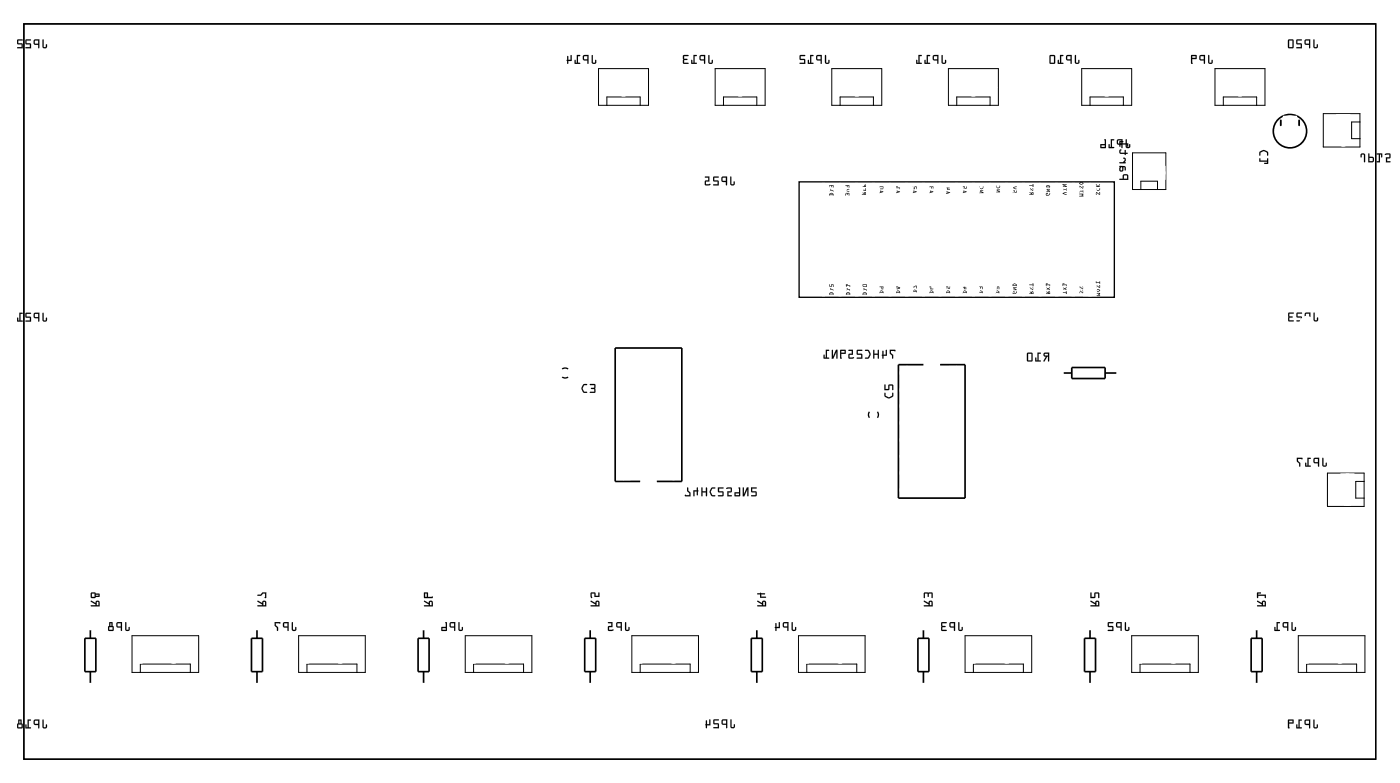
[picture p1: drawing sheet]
<svg xmlns="http://www.w3.org/2000/svg" width="213mm" height="119mm" viewBox="0 0 213 119" stroke-linecap="round" stroke-linejoin="round" font-family="sans-serif">
<path d="M3.6 3.6h206.1v112h-206.1zM121.8 27.7h48.1v17.6h-48.1zM86.6 56.2a.73 .73 0 0 0-.9 0M86.6 57.4a.73 .73 0 0 1-.9 0M132.5 62.7a.73 .73 0 0 0 0 .9M133.8 62.7a.73 .73 0 0 1 0 .9" fill="none" stroke="#000" stroke-width=".2"/>
<g fill="#000">
<path d="M6.5 6v1.1a.36 .36 0 0 0 .3 .3 .36 .36 0 0 0 .4-.3l-.1-.4-.1 .5-.3-.1v-1zM5.2 6.1l-.1 .6 .2 .1h.5v.5h.1l.1-1.3zM5.3 6.2h.5v.5l-.5-.1zM3.9 6v.7l.1 .1h.6v.4h-.6l-.1 .1 .8 .1v-.8h-.7v-.4h.6l.1-.2zM2.7 6l-.1 .7 .2 .1h.5v.4h-.6l-.1 .1 .9 .1-.1-.8h-.6v-.4h.6l.1-.2z"/>
<path d="M6.5 6v1.1a.37 .37 0 0 0 .3 .3 .37 .37 0 0 0 .4-.3l-.1-.4-.1 .4h-.3v-1zM6.5 6l.1 .1v1l.4 .1 .1-.5 .1 .4a.35 .35 0 0 1-.4 .3 .35 .35 0 0 1-.3-.3zM5.2 6.1l-.1 .6 .2 .1h.5v.5l.1 .1 .1-1.4zM5.2 6.1l.8-.1-.1 1.3h-.1v-.5h-.5l-.1-.1zM5.3 6.2h.5v.5l-.5-.1zM5.3 6.2v.4l.5 .1v-.5zM3.9 6v.7l.1 .1h.6v.4h-.6l-.1 .1 .8 .1v-.8h-.7v-.4h.6l.1-.2zM3.9 6.1h.8l-.1 .1h-.6v.4h.7v.8l-.8-.1 .1-.1h.6v-.4h-.6l-.1-.2zM2.6 6v.7l.2 .1h.5v.4h-.6l-.1 .1 .9 .1-.1-.8h-.6v-.4h.6l.1-.2zM2.7 6.1h.8l-.1 .1h-.6v.4h.6l.1 .8-.9-.1 .1-.1h.6v-.4h-.5l-.2-.2z"/>
<path d="M90.2 8.4v1.1a.36 .36 0 0 0 .4 .2 .36 .36 0 0 0 .3-.2l-.1-.4-.1 .4h-.3v-1zM88.9 8.4v.7l.1 .1h.5l.1 .5h.1v-1.3zM89.1 8.6l.4-.1v.5h-.4zM87.9 8.4v1.2h-.1v-.4l-.2-.1v.6h.8v-.1h-.3v-1.1h.3l.1-.1zM86.5 8.5l-.1 .7 .1 .5 .1-.4h.6v-.8l-.2-.1v.7h-.4v-.5z"/>
<path d="M90.2 8.4v1.1a.37 .37 0 0 0 .4 .3 .37 .37 0 0 0 .3-.3l-.1-.4-.1 .4h-.3v-1zM90.2 8.4l.2 .1v1h.3l.1-.4 .1 .4a.35 .35 0 0 1-.3 .2 .35 .35 0 0 1-.4-.2zM88.9 8.4v.7l.1 .1h.5v.5h.2v-1.3zM88.9 8.5l.8-.1v1.3h-.1v-.5h-.6l-.1-.2zM89.1 8.6l.4-.1v.5h-.4zM89.1 8.6v.4h.5v-.5zM87.9 8.4v1.2h-.1v-.4l-.2-.1v.6h.8v-.1h-.3v-1.1h.3l.1-.1zM87.9 8.4h.5v.1h-.3v1.1h.3v.1h-.8v-.6l.2 .1v.4h.1zM86.5 8.5v.6l-.1 .1 .1 .5 .1-.1v-.3h.6v-.8l-.2-.1v.7h-.4v-.5zM86.5 8.6h.1v.5h.4v-.7l.1 .1 .1 .8h-.6l-.1 .4-.1-.5z"/>
<path d="M108 8.4v1.1a.36 .36 0 0 0 .3 .2 .36 .36 0 0 0 .4-.2l-.1-.4-.1 .4h-.3v-1zM106.7 8.4v.7l.1 .1h.5v.5h.1l.1-1.3zM106.8 8.6l.5-.1v.5h-.5zM105.7 8.4v1.2h-.2v-.4l-.1-.1v.6h.8v-.1h-.3v-1.1h.3v-.1zM104.2 8.4l-.1 1.2 .2 .1h.6v-.1h-.6v-.4l.5-.1-.5-.2v-.4h.6l.1-.1z"/>
<path d="M108 8.4v1.1a.37 .37 0 0 0 .3 .3 .37 .37 0 0 0 .4-.3l-.1-.4-.1 .4h-.3v-1zM108 8.4l.1 .1 .1 1h.3l.1-.4 .1 .4a.35 .35 0 0 1-.4 .2 .35 .35 0 0 1-.3-.2zM106.7 8.4l-.1 .7 .2 .1h.5v.5h.2v-1.3zM106.7 8.5l.8-.1-.1 1.3h-.1v-.5h-.5l-.1-.2zM106.8 8.6l.5-.1v.5h-.5zM106.8 8.6v.4h.5v-.5zM105.7 8.4v1.2h-.2v-.4l-.1-.1v.6h.8v-.1h-.3v-1.1h.3v-.1zM105.7 8.4h.5v.1h-.3v1.1h.3v.1h-.8v-.6l.1 .1v.4h.2zM104.2 8.4l-.1 1.2 .2 .1h.6v-.1h-.6v-.4l.5-.1-.5-.2v-.4l.6 .1 .1-.2zM104.2 8.4h.8l-.1 .1h-.6v.4l.5 .2-.5 .1v.4h.6v.1h-.6l-.2-.1z"/>
<path d="M125.8 8.4v1.1a.36 .36 0 0 0 .3 .2 .36 .36 0 0 0 .4-.2l-.1-.4-.1 .4h-.4v-1zM124.5 8.4l-.1 .7 .2 .1h.5v.5h.1l.1-1.3zM124.6 8.6l.5-.1v.5h-.5zM123.5 8.4v1.2h-.2v-.4l-.1-.1v.6h.8v-.1h-.3v-1.1h.3v-.1zM121.9 8.4v.6l.2 .1h.5v.5h-.6l-.1 .1h.9l-.1-.7h-.6v-.5h.6l.1-.1z"/>
<path d="M125.8 8.4v1.1a.37 .37 0 0 0 .3 .3 .37 .37 0 0 0 .4-.3l-.1-.4-.1 .4h-.3l-.1-1zM125.8 8.4l.1 .1v1h.4l.1-.4 .1 .4a.35 .35 0 0 1-.4 .2 .35 .35 0 0 1-.3-.2zM124.5 8.4l-.1 .7 .2 .1h.5v.5h.1l.1-1.3zM124.5 8.5l.8-.1-.1 1.3h-.1v-.5h-.5l-.2-.2zM124.6 8.6l.5-.1v.5h-.5zM124.6 8.6v.4h.5v-.5zM123.5 8.4v1.2h-.2v-.4l-.1-.1-.1 .6h.9v-.1h-.3v-1.1h.3v-.1zM123.5 8.4h.5v.1h-.3v1.1h.3v.1h-.8v-.6l.1 .1v.4h.2zM121.9 8.4v.6l.2 .1h.5v.5l-.6-.1-.1 .2h.9l-.1-.7h-.6v-.5l.6 .1 .1-.2zM121.9 8.4h.8v.1h-.6v.5h.6l.1 .7h-.9l.1-.1h.6v-.5h-.5l-.2-.1z"/>
<path d="M143.6 8.4l-.1 1.1a.36 .36 0 0 0 .4 .2 .36 .36 0 0 0 .3-.2l-.1-.4-.1 .4h-.3v-1zM142.3 8.4l-.1 .7 .2 .1h.5v.5h.1l.1-1.3zM142.4 8.6l.5-.1v.5h-.5zM141.3 8.4v1.2h-.2v-.4l-.1-.1-.1 .6h.8v-.1h-.2v-1.1h.2l.1-.1zM140 8.4v1.2h-.2v-.4l-.1-.1v.6h.8v-.1h-.3v-1.1h.3v-.1z"/>
<path d="M143.6 8.4l-.1 1.1a.37 .37 0 0 0 .4 .3 .37 .37 0 0 0 .3-.3l-.1-.4-.1 .4h-.3v-1zM143.6 8.4l.1 .1v1h.3l.1-.4 .1 .4a.35 .35 0 0 1-.3 .2 .35 .35 0 0 1-.3-.2zM142.3 8.4l-.1 .7 .2 .1h.5v.5h.1l.1-1.3zM142.3 8.5l.8-.1-.1 1.3h-.1v-.5h-.5l-.2-.2zM142.4 8.6l.5-.1v.5h-.5zM142.4 8.6v.4h.5v-.5zM141.3 8.4v1.2h-.2v-.4l-.1-.1-.1 .6h.8v-.1h-.2v-1.1h.2l.1-.1zM141.3 8.4h.5l-.1 .1h-.3v1.1h.3v.1h-.8l.1-.6 .1 .1v.4h.2zM140 8.4v1.2h-.2v-.4l-.1-.1v.6h.8v-.1h-.3v-1.1h.3v-.1zM140 8.4h.5v.1h-.3v1.1h.3v.1h-.8v-.6l.1 .1v.4h.2z"/>
<path d="M163.9 8.4v1.1a.36 .36 0 0 0 .3 .2 .36 .36 0 0 0 .4-.2l-.1-.4-.1 .4h-.4v-1zM162.6 8.4l-.1 .7 .2 .1h.5v.5h.1l.1-1.3zM162.7 8.6l.5-.1v.5h-.5zM161.6 8.4v1.2h-.2v-.4l-.1-.1v.6h.8v-.1h-.3v-1.1h.3v-.1zM160 8.4v1.2l.2 .1h.5l.2-.1-.1-1.1-.1-.1zM160.2 8.5h.5v1.1h-.5z"/>
<path d="M163.9 8.4v1.1a.37 .37 0 0 0 .3 .3 .37 .37 0 0 0 .4-.3l-.1-.4-.1 .4h-.3l-.1-1zM163.9 8.4l.1 .1v1h.4l.1-.4 .1 .4a.35 .35 0 0 1-.4 .2 .35 .35 0 0 1-.3-.2zM162.6 8.4l-.1 .7 .2 .1h.5v.5h.1l.1-1.3zM162.6 8.5l.8-.1-.1 1.3h-.1v-.5h-.5l-.2-.2zM162.7 8.6l.5-.1v.5h-.5zM162.7 8.6v.4h.5v-.5zM161.6 8.4v1.2h-.2v-.4l-.1-.1-.1 .6h.9v-.1h-.3v-1.1h.3v-.1zM161.6 8.4h.5v.1h-.3v1.1h.3v.1h-.8v-.6l.1 .1v.4h.2zM160 8.4v1.2l.2 .1h.6l.1-.1v-1.1l-.2-.1zM160 8.4h.7l.1 .1v1.1l-.1 .1h-.5l-.2-.1zM160.2 8.5h.5v1.1h-.5zM160.2 8.5v1.1h.5v-1.1z"/>
<path d="M184.2 8.4v1.1a.36 .36 0 0 0 .3 .2 .36 .36 0 0 0 .4-.2l-.1-.4-.1 .4h-.3v-1zM182.9 8.4v.7l.1 .1h.5v.5h.1l.1-1.3zM183 8.6l.5-.1v.5h-.5zM181.6 8.4v1.2l.1 .1 .1-.1-.1-.6h.7v-.5v-.1zM181.7 8.5h.6v.3h-.6z"/>
<path d="M184.2 8.4v1.1a.37 .37 0 0 0 .3 .3 .37 .37 0 0 0 .4-.3l-.1-.4-.1 .4h-.3v-1zM184.2 8.4l.1 .1 .1 1h.3l.1-.4 .1 .4a.35 .35 0 0 1-.4 .2 .35 .35 0 0 1-.3-.2zM182.9 8.4l-.1 .7 .2 .1h.5v.5h.2v-1.3zM182.9 8.5l.8-.1-.1 1.3h-.1v-.5h-.5l-.1-.2zM183 8.6l.5-.1v.5h-.5zM183 8.6v.4h.5v-.5zM181.6 8.4v1.2l.1 .1 .1-.1h-.1v-.6h.7v-.5v-.1zM181.6 8.4l.8 .1v.5h-.7l.1 .6-.1 .1-.1-.1zM181.7 8.5h.6v.3h-.6zM181.7 8.5v.3h.6v-.3z"/>
<path d="M200.2 6v1.1a.36 .36 0 0 0 .4 .3 .36 .36 0 0 0 .3-.3l-.1-.4-.1 .5-.3-.1v-1zM198.9 6.1v.6l.1 .1h.6v.5h.1v-1.3zM199.1 6.2h.5v.5l-.5-.1zM197.7 6l-.1 .7 .2 .1h.5v.4h-.6l-.1 .1 .9 .1-.1-.8h-.6v-.4h.6l.1-.2zM196.4 6v1.2l.1 .2 .6-.1 .1-.1v-1.1l-.2-.1zM196.5 6.2h.5v1h-.5z"/>
<path d="M200.2 6v1.1a.37 .37 0 0 0 .4 .3 .37 .37 0 0 0 .3-.3l-.1-.4-.1 .4h-.3v-1zM200.3 6l.1 .1v1l.3 .1 .1-.5 .1 .4a.35 .35 0 0 1-.3 .3 .35 .35 0 0 1-.4-.3zM198.9 6.1v.6l.1 .1h.6v.5l.1 .1v-1.4zM199 6.1l.7-.1v1.3h-.1v-.5h-.6l-.1-.1zM199.1 6.2h.5v.5l-.5-.1zM199.1 6.2v.4l.5 .1v-.5zM197.7 6l-.1 .7 .2 .1h.5v.4h-.6l-.1 .1 .9 .1-.1-.8h-.6v-.4h.6l.1-.2zM197.7 6.1h.8l-.1 .1h-.6v.4h.6l.1 .8-.9-.1 .1-.1h.6v-.4h-.5l-.2-.2zM196.4 6v1.2l.1 .2h.6l.1-.2v-1.1l-.2-.1zM196.4 6.1l.6-.1 .2 .1v1.1l-.1 .1h-.6l-.1-.1zM196.5 6.2h.5v1h-.5zM196.5 6.2v1h.5v-1z"/>
<path d="M111.3 26.9v1.1a.36 .36 0 0 0 .4 .2 .36 .36 0 0 0 .3-.2l-.1-.4-.1 .4h-.3v-1zM110 27v.6l.1 .1h.6v.5h.1v-1.3zM110.2 27.1h.5v.4h-.5zM108.8 26.9l-.1 .6 .2 .1h.5v.5h-.6l-.1 .1h.9l-.1-.7h-.6v-.4h.6l.1-.2zM107.5 26.9v.1l.5 .1v.4h-.5v.6l.5 .1a.15 .15 0 0 0 .2 0 .15 .15 0 0 0 0-.2l-.6 .1v-.5h.5v-.7z"/>
<path d="M111.3 26.9v1.1a.37 .37 0 0 0 .4 .3 .37 .37 0 0 0 .3-.3l-.1-.4-.1 .4h-.3v-1zM111.4 26.9l.1 .1v1h.3l.1-.4 .1 .4a.35 .35 0 0 1-.3 .2 .35 .35 0 0 1-.4-.2zM110 26.9v.7l.1 .1h.6v.5h.1v-1.3zM110.1 27l.7-.1v1.3h-.1v-.5h-.6l-.1-.1zM110.2 27.1h.5v.4h-.5zM110.2 27.1v.4l.5 .1v-.6zM108.8 26.9l-.1 .6 .2 .2 .5-.1v.5h-.6l-.1 .1h.9l-.1-.7h-.6v-.4h.6l.1-.2zM108.8 26.9h.8l-.1 .1h-.6v.5h.6l.1 .7h-.9l.1-.1h.6v-.5h-.5l-.2-.1zM107.5 26.9v.2h.5v.4h-.5v.6l.1 .1h.7l-.1-.2-.6 .1v-.5l.6 .1v-.8zM107.5 26.9h.6v.7h-.5v.5l.6-.1a.14 .14 0 0 1 0 .2 .14 .14 0 0 1-.2 0l-.5-.1v-.6h.5v-.5h-.5z"/>
<path d="M126.5 29.5v.3v-.1l.5 .1v-.3a.38 .38 0 0 0-.5 0zM126.5 29.6l.2-.1 .3 .1zM126.4 28.8v.4l.1-.2h.5l.1 .2v-.3h-.6l.2-.1zM126.4 28.2v.4l.1-.3h.2v.2l.1-.2h.2l.1 .3-.1-.4z"/>
<path d="M126.5 29.5l-.1 .3 .1-.1 .6 .1-.1-.3-.2-.1zM126.5 29.5l.3-.1 .2 .1 .1 .3-.6-.1v.1zM126.5 29.6l.2-.1 .3 .1zM126.5 29.6h.5l-.2-.1zM126.4 28.8v.4l.1-.2h.5l.1 .2v-.3h-.6l.2-.1zM126.4 28.8h.3l-.2 .1h.6v.3l-.1-.2h-.5v.2zM126.4 28.2v.4l.1-.3h.2v.2l.1-.2h.2v.3h.1l-.1-.4zM126.5 28.2h.5l.1 .4-.1-.3h-.2l-.1 .2v-.2h-.2v.3z"/>
<path d="M128.9 29.4v.4v-.3h.2l.1 .2v-.2h.2l.1 .3-.1-.4zM128.8 29l.5 .2h.2l-.5-.2 .5-.2zM128.9 28.2v.4v-.3h.2l.1 .2v-.2h.2l.1 .3-.1-.4z"/>
<path d="M128.9 29.4v.4v-.3h.2l.1 .2v-.2h.2v.3h.1l-.1-.4zM128.9 29.4h.5l.1 .4-.1-.3h-.2v.2l-.1-.2h-.2v.3zM128.8 29l.5 .2h.2l-.5-.2 .5-.1v-.1zM128.9 28.9l.6-.1-.5 .2 .5 .2h-.2zM128.9 28.2v.4v-.3h.2l.1 .2v-.2h.2v.3h.1l-.1-.4zM128.9 28.2h.5l.1 .4-.1-.3h-.2v.2l-.1-.2h-.2v.3z"/>
<path d="M131.4 29.3l.3 .2-.3 .2h.6l-.1-.4h-.1l-.1 .1zM131.8 29.3l.1 .1v.2h-.1zM131.4 28.7v.4h.6v-.4l-.1 .3h-.2v-.2v.2h-.2zM131.4 28.4l.6 .1v-.4l-.1 .3h-.1v-.3l-.1 .3z"/>
<path d="M131.4 29.3l.3 .2-.3 .1v.1h.6l-.1-.4h-.1l-.1 .1zM131.4 29.3l.3 .1 .1-.1h.1l.1 .4h-.6l.3-.2zM131.8 29.3l.1 .1v.2h-.1zM131.8 29.3v.3h.1v-.2zM131.4 28.7v.4h.6v-.4l-.1 .3h-.2v-.2v.2h-.2zM131.4 28.7l.1 .3h.2v-.2v.2h.2l.1-.3v.4h-.6zM131.4 28.4l.6 .1v-.4h-.1v.3h-.1v-.3l-.1 .3zM131.4 28.4h.3l.1-.3v.3h.1l.1-.3v.4z"/>
<path d="M134.1 29l.1 .1-.1 .3 .6-.2zM134.3 29.1l.2 .1-.2 .1zM134.1 28.4v.4h.6l-.1-.4zM134.1 28.5h.5v.2h-.5z"/>
<path d="M134.1 29l.1 .1-.1 .3 .6-.2zM134.1 29l.6 .2-.6 .2 .1-.3zM134.3 29.1l.2 .1-.2 .1zM134.3 29.1v.2l.2-.1zM134.1 28.4v.4h.6l-.1-.4zM134.1 28.4h.5l.1 .4h-.6zM134.1 28.5h.5v.2h-.5zM134.1 28.5v.2h.5v-.2z"/>
<path d="M136.6 29l.1 .1-.1 .3 .6-.2zM136.8 29.1l.2 .1-.2 .1zM136.6 28.4v.4l.1-.2h.4l.1 .2v-.2h-.5l.2-.2z"/>
<path d="M136.6 29l.1 .1-.1 .3 .6-.2zM136.6 29l.6 .2-.6 .2 .1-.3zM136.8 29.1l.2 .1-.2 .1zM136.8 29.1v.2l.3-.1zM136.6 28.4v.4l.1-.2h.4l.1 .2v-.2h-.5l.2-.2zM136.6 28.4h.3l-.2 .2h.5v.2l-.1-.2h-.4l-.1 .2z"/>
<path d="M139.1 29l.2 .1-.2 .3 .7-.2zM139.3 29.1l.3 .1-.3 .1zM139.1 28.4v.4h.4v-.3h.2l.1 .3-.1-.4h-.3v.3h-.2z"/>
<path d="M139.1 29l.2 .1-.2 .3 .7-.2zM139.1 29l.7 .2-.6 .2 .1-.3zM139.3 29.1l.3 .1-.3 .1zM139.3 29.1v.2l.3-.1zM139.1 28.4v.4h.4v-.3h.2v.3h.1l-.1-.4h-.3v.3h-.2zM139.1 28.4l.1 .3h.2v-.3h.3l.1 .4-.1-.3h-.2v.3h-.4z"/>
<path d="M141.7 29l.1 .1-.1 .3 .6-.2zM141.9 29.1l.2 .1-.2 .1zM141.7 28.4v.4v-.3h.2l.1 .2v-.2h.2l.1 .3v-.4z"/>
<path d="M141.7 29l.1 .1-.1 .3 .6-.2zM141.7 29l.6 .2-.6 .2 .1-.3zM141.9 29.1l.2 .1-.2 .1zM141.9 29.1v.2l.2-.1zM141.7 28.4v.4v-.3h.2l.1 .2v-.2h.2v.3h.1v-.4zM141.7 28.4h.6v.4l-.1-.3h-.2v.2l-.1-.2h-.2v.3z"/>
<path d="M144.2 29.1l.1 .1-.1 .3 .6-.2zM144.4 29.3h.3l-.3 .1zM144.2 28.6l.2 .1v.2h.4l-.3-.1v-.1l.3-.1z"/>
<path d="M144.2 29.1l.1 .1-.1 .3 .6-.2zM144.2 29.1l.6 .2-.6 .2 .1-.3zM144.4 29.3h.3l-.3 .1zM144.4 29.3v.1l.3-.1zM144.2 28.6l.2 .1v.2h.4l-.3-.1v-.1h.3v-.1zM144.2 28.6h.6l-.3 .1v.1l.3 .1h-.4v-.2z"/>
<path d="M146.8 29l.1 .1-.1 .3 .6-.2zM147 29.1l.2 .1-.2 .1zM146.8 28.4v.4v-.3h.2v.2h.4v-.3l-.1 .2h-.2v-.2z"/>
<path d="M146.8 29l.1 .1-.1 .3 .6-.2zM146.8 29l.6 .2-.6 .2 .1-.3zM147 29.1l.2 .1-.2 .1zM147 29.1v.2l.2-.1zM146.8 28.4v.4v-.3h.2v.2h.4v-.3l-.1 .2h-.2v-.2zM146.8 28.4h.3v.2h.2l.1-.2v.3h-.4v-.2h-.2v.3z"/>
<path d="M149.3 29v.1l.5 .2h-.5v.1h.6v-.1l-.5-.2h.5v-.1zM149.3 28.4a.29 .29 0 0 0 .3 .4l.3-.1v-.3l-.1 .2-.2 .1-.2-.1z"/>
<path d="M149.3 29v.1l.5 .2h-.5v.1h.6v-.1l-.5-.2h.5v-.1zM149.3 29h.6l-.5 .1 .5 .2v.1h-.6l.5-.1-.5-.2zM149.3 28.4v.3l.2 .1 .4-.2v-.2l-.1 .2-.2 .1-.2-.1zM149.3 28.4l.1 .2 .2 .1 .2-.1 .1-.2v.3l-.3 .1a.28 .28 0 0 1-.3-.4z"/>
<path d="M151.8 28.9v.1l.5 .2h-.4l-.1 .1h.7v-.1l-.5-.2h.4v-.1zM151.8 28.3a.29 .29 0 0 0 .3 .4l.3-.2 .1-.2-.1 .2-.3 .1-.2-.1z"/>
<path d="M151.8 28.9v.1l.5 .2h-.4l-.1 .1h.7v-.1l-.5-.2h.4v-.1zM151.8 28.9h.6l-.4 .1 .5 .2v.1h-.6l.4-.1-.5-.2zM151.8 28.3v.2l.3 .2 .4-.2-.1-.2v.2l-.3 .1-.2-.1zM151.8 28.3l.1 .2 .2 .1 .3-.1 .1-.2-.1 .3-.3 .1a.28 .28 0 0 1-.3-.4z"/>
<path d="M154.4 29v.4v-.3h.2v.2h.4v-.3l-.1 .2h-.2v-.2zM154.4 28.6l.4 .2h.2l-.5-.2 .5-.2z"/>
<path d="M154.4 29v.4v-.3h.2v.2h.4v-.3l-.1 .2h-.2v-.2zM154.4 29h.3v.2h.2l.1-.2v.3h-.4v-.2h-.2v.3zM154.4 28.6l.4 .2h.2l-.5-.2 .5-.1v-.1zM154.4 28.6l.6-.2-.5 .2 .5 .2h-.2z"/>
<path d="M156.9 29.3l.4 .2-.4 .2h.6v-.4h-.2v.1zM157.3 29.3l.2 .1v.2h-.2zM156.9 28.7l.1 .4 .1-.1-.1-.3 .4 .4 .1-.1v-.3h-.1l.1 .3zM156.9 28.2l.6 .1-.1 .1 .1 .1v-.4h-.1l.1 .1z"/>
<path d="M156.9 29.3l.4 .2-.4 .1v.1h.7l-.1-.4h-.2v.1zM156.9 29.3l.4 .1v-.1h.2v.4h-.6l.4-.2zM157.4 29.3l.1 .1v.2h-.2zM157.3 29.3v.3h.2v-.2zM156.9 28.7l.1 .4 .1-.1-.1-.3 .4 .4 .1-.1v-.3h-.1l.1 .3zM156.9 28.7l.6 .3-.1-.3h.1v.3h-.1l-.4-.3 .1 .3-.1 .1zM156.9 28.2l.6 .1-.1 .1 .2 .1v-.4h-.2l.1 .1zM156.9 28.2h.6l-.1-.1h.1v.4l-.1-.1 .1-.1z"/>
<path d="M159.5 29.4v.4a.4 .4 0 0 0 .6-.4l-.3 .3h-.2l-.1-.2h.2v.1v-.2zM159.4 28.8v.1l.5 .2h-.4v.1h.6v-.1l-.5-.2h.4l.1-.1zM159.5 28.3v.3v-.1l.6 .1v-.3a.38 .38 0 0 0-.6 0zM159.5 28.4l.3-.1 .2 .1z"/>
<path d="M159.5 29.4v.4h.3l.3-.2-.1-.2-.2 .3h-.2l-.1-.2h.2v.1v-.2zM159.5 29.4h.2v.2v-.1h-.2l.1 .2h.2l.2-.3 .1 .2-.3 .2h-.3zM159.4 28.8v.1l.5 .2h-.4v.1h.6v-.1l-.5-.2h.4l.1-.1zM159.4 28.8h.7l-.5 .1 .5 .2v.1h-.6l.4-.1-.5-.2zM159.5 28.3v.3v-.1l.6 .1v-.3l-.2-.1zM159.5 28.3l.4-.1 .2 .1v.3l-.6-.1v.1zM159.5 28.4l.3-.1 .2 .1zM159.5 28.4h.5l-.2-.1z"/>
<path d="M162 29.4l.4 .3 .2-.1-.5-.1 .5-.2zM162 28.7v.4l.1-.2h.4l.1 .1v-.3l-.1 .1h-.4zM162 28.1v.1l.5 .2h-.5v.1h.6v-.1l-.5-.3h.5z"/>
<path d="M162 29.4l.4 .3 .2-.1-.5-.1 .5-.2v-.1zM162 29.4l.6-.1-.5 .2 .5 .1-.2 .1zM162 28.7v.4l.1-.2h.4l.1 .1v-.3l-.1 .1h-.4zM162 28.7l.1 .1h.4l.1-.1v.3l-.1-.1h-.4l-.1 .2zM162 28.1v.1l.5 .2h-.5v.1h.6v-.1l-.5-.3h.5zM162 28.1h.6h-.5l.5 .3v.1h-.6l.5-.1-.5-.2z"/>
<path d="M164.5 29.5l.6 .1-.2 .1 .2 .1h-.5l-.1 .1h.7l-.2-.2 .2-.2zM164.5 28.9v.4l.1-.1h.5l.1 .1-.1-.4v.2h-.5zM164.6 28.3v.4h.1l-.1-.3 .4 .3h.2l-.1-.4-.1 .1 .1 .2zM164.6 27.8v.2l.2 .1 .4-.2-.3-.2zM164.6 27.9l.2-.1 .3 .1-.3 .1z"/>
<path d="M164.5 29.5l.6 .1-.2 .1 .1 .1h-.4l-.1 .1h.7l-.2-.2 .2-.2zM164.5 29.5h.7l-.2 .2 .2 .2h-.6l.5-.1-.2-.1 .2-.1zM164.5 28.9v.4l.1-.1h.5l.1 .1-.1-.4v.2h-.5zM164.5 28.9l.1 .2h.5v-.2l.1 .4-.1-.2h-.5v.2zM164.5 28.3l.1 .4h.1l-.1-.3 .4 .3h.2l-.1-.4-.1 .1 .1 .2zM164.6 28.3l.5 .3-.1-.2 .1-.1 .1 .4h-.2l-.4-.3 .1 .3h-.1zM164.6 27.8v.2l.2 .1 .4-.1-.3-.3zM164.6 27.8l.3-.1 .3 .2-.4 .2-.2-.1zM164.6 27.9l.2-.1 .3 .1-.3 .1zM164.6 27.9l.2 .1 .3-.1-.3-.1z"/>
<path d="M167.1 29.3v.4l.1-.1v-.3l.4 .4 .1-.1-.1-.3v.3zM167.1 28.7a.29 .29 0 0 0 .3 .4l.3-.2v-.2l-.1 .2-.2 .1-.2-.1zM167.1 28.1l.2 .3-.2 .1 .6-.1h-.2l.2-.3-.3 .3z"/>
<path d="M167.1 29.3v.4l.1-.1v-.3l.4 .4 .1-.1-.1-.3v.3zM167.1 29.3l.5 .3v-.3l.1 .3h-.1l-.4-.3v.3h-.1zM167.1 28.7v.2l.2 .1 .4-.1v-.2l-.1 .2-.2 .1-.2-.1zM167.1 28.7v.2l.3 .1 .2-.1 .1-.2v.2l-.4 .2a.28 .28 0 0 1-.2-.4zM167.1 28.1l.2 .3h-.2v.1l.6-.1h-.2l.2-.3-.3 .3zM167.1 28.1l.3 .3 .3-.3-.2 .3h.2l-.6 .1 .2-.1z"/>
<path d="M171.2 26.6v.6h-.5v.2h1.3l-.1-.8-.2-.1zM171.4 26.7h.4v.5h-.5zM170.7 25.3l-.1 .6a.32 .32 0 0 0 .3 .2 .32 .32 0 0 0 .4-.2l-.1-.4h.2l.1 .4h.1v-.5zM170.9 25.5h.2l-.1 .5-.2-.1zM171.3 24l.2 .4-.3 .3h-.5v.1l.9 .1v-.2h-.2l.2-.2a.33 .33 0 0 0 0-.4 .33 .33 0 0 0-.3-.1zM170.7 22.8l-.1 .4 .2 .2h.7v.2l.1-.2h.3v-.1h-.3v-.5l-.1 .1v.4h-.6l-.1-.3 .2-.2zM170.7 21.5v.8h.1v-.3h1v.3h.2v-.5h-1.2v-.1l.4-.1 .1-.1z"/>
<path d="M171.2 26.6v.6h-.5v.2h1.3l-.1-.8-.2-.1zM171.2 26.6h.7l.1 .8h-1.3v-.2h.5zM171.4 26.7h.4v.5h-.5zM171.4 26.7l-.1 .5h.5v-.5zM170.7 25.3l-.1 .6a.32 .32 0 0 0 .3 .2 .32 .32 0 0 0 .4-.2v-.4h.1l.1 .4h.1v-.5zM170.7 25.3l.8 .1 .1 .5h-.1v-.4h-.2h-.1l.1 .4a.31 .31 0 0 1-.4 .2 .31 .31 0 0 1-.3-.2zM170.9 25.5h.2l-.1 .4h-.2zM170.9 25.4l-.1 .5 .2 .1 .1-.5zM171.3 24l.2 .4-.3 .3h-.5v.2h.9v-.2h-.2l.2-.2a.33 .33 0 0 0 0-.4 .33 .33 0 0 0-.3-.1zM171.3 24a.31 .31 0 0 1 .3 .1 .31 .31 0 0 1 0 .4l-.2 .2h.2v.2l-.9-.1v-.1h.5l.3-.3v-.2l-.2-.1zM170.7 22.8l-.1 .4 .2 .2h.7v.2l.1-.2h.3v-.1h-.3v-.5l-.1 .1-.1 .4-.5-.1-.1-.2 .2-.2zM170.7 22.8h.2l-.1 .2 .1 .3h.6v-.4l.1-.1v.5h.3v.1h-.3l-.1 .2v-.2h-.7l-.2-.2zM170.7 21.5v.8h.1v-.3h1v.3h.2v-.5h-1.2v-.1h.4l.1-.2zM170.7 21.5h.5v.1h-.4v.2h1.2v.5h-.2v-.3h-1v.3h-.1z"/>
<path d="M171.6 21.2v1.1a.36 .36 0 0 0 .4 .3 .36 .36 0 0 0 .3-.3l-.1-.4-.1 .5-.3-.1v-1zM170.3 21.3v.6l.1 .1h.6v.5l.1 .1v-1.4zM170.5 21.4h.5v.5l-.5-.1zM169.3 21.2v1.2h-.1v-.4l-.1-.1-.1 .6 .8 .1v-.2h-.3v-1h.3l.1-.1zM168.4 21.2v.7l-.6 .1v.6l.8-.1v-1.2zM167.9 22.1h.5v.3h-.5z"/>
<path d="M171.6 21.2v1.1a.37 .37 0 0 0 .4 .3 .37 .37 0 0 0 .3-.3l-.1-.4-.1 .5-.3-.1v-1zM171.6 21.2l.2 .1v1l.3 .1 .1-.5 .1 .4a.35 .35 0 0 1-.3 .3 .35 .35 0 0 1-.4-.3zM170.3 21.3v.6l.1 .1h.6v.5l.1 .1v-1.4zM170.3 21.3l.8-.1v1.3h-.1v-.5h-.6l-.1-.1zM170.5 21.4h.5v.5l-.5-.1zM170.5 21.4v.4l.5 .1v-.5zM169.3 21.2v1.2h-.1v-.4l-.2-.1v.6l.8 .1v-.2h-.3v-1h.3l.1-.2zM169.3 21.2l.6 .1-.1 .1h-.3v1h.3v.1h-.8l.1-.5h.1v.4h.2zM168.4 21.2v.7l-.6 .1v.6l.8-.1v-1.2zM168.4 21.2l.2 .1v1.2h-.8v-.5l.6-.1zM167.9 22.1h.5v.3h-.5zM167.9 22.1v.3h.5v-.3z"/>
<path d="M192.1 23.1l-.1 .2v.4h.1l.1-.5 .5-.2 .4 .2 .1 .5 .1-.1a.62 .62 0 0 0-.6-.8zM192 24.1v.5h1.2v.2h-.4l-.1 .1h.6v-.8l-.1 .1v.2h-1l-.1-.2z"/>
<path d="M192.1 23.1l-.1 .2v.4h.2v-.4l.5-.3 .4 .3 .1 .4h.1v-.6l-.5-.2-.2-.1zM192.1 23.1l.4-.2a.81 .81 0 0 1 .8 .4v.3l-.1 .1v-.5l-.6-.2-.4 .2-.1 .5-.1-.4zM192 24.1v.5h1.2v.2h-.4l-.1 .1h.6v-.8l-.1 .1v.2h-1v-.2zM192 24.1l.1 .1v.3h1.1v-.3l.1-.1v.8h-.6l.1-.1h.4v-.2h-1.2z"/>
<path d="M207.5 23.4v.6l.1-.1v-.3h.3v1l.2 .1v-1.2l-.3-.2zM207.5 23.4h.3l.3 .1v1.2l-.2-.1v-1h-.3v.3l-.1 .1zM208.6 23.4v1.3h.7l.2-.1v-.6l-.2-.1h-.5v-.5zM208.6 23.4h.2v.5h.5l.1 .1v.6l-.1 .1h-.7zM208.8 24.1h.5v.4h-.5zM208.8 24v.6l.5-.1v-.4zM209.9 23.4v.1h.3v1h-.3v.2h.5v-1.2h.1v.4l.2 .1v-.6zM209.9 23.4h.8v.6l-.1-.1v-.4h-.2v1.2h-.5v-.1h.3v-1.1h-.3zM211.1 23.5l.1 .1 .6-.1v.5l-.5-.1v.8h.6v-.2h-.4v-.4h.4l.1-.6-.1-.1-.5-.1zM211.1 23.5l.3-.1 .6 .1-.1 .6h-.4v.5h.4v.1h-.6v-.7h.5v-.5l-.6 .1z"/>
<path d="M207.5 23.4v.6l.1-.1v-.3h.3v1l.2 .1v-1.2l-.3-.1zM208.6 23.4v1.3h.7l.1-.1v-.6l-.1-.1h-.5v-.5zM208.8 24.1h.5v.4h-.5zM209.9 23.4v.1h.3v1h-.3v.2h.5v-1.2h.1l.1 .4 .1 .1v-.6zM211.1 23.5l.1 .1 .6-.1v.5h-.5v.7h.6v-.2h-.4v-.4h.4l.1-.6-.6-.1z"/>
<path d="M6.5 47.6v1.1a.36 .36 0 0 0 .3 .3 .36 .36 0 0 0 .4-.3l-.1-.3-.1 .4h-.3v-1.1zM5.2 47.7l-.1 .6 .2 .1 .5 .1v.4l.1 .1 .1-1.4zM5.3 47.8h.5v.5h-.5zM3.9 47.7v.6l.1 .1h.6v.4h-.6l-.1 .1 .8 .1v-.7l-.7-.1v-.4h.6l.1-.1zM2.9 47.6v1.2h-.1v-.4h-.1l-.1 .5 .8 .1v-.2h-.3v-1h.3l.1-.1z"/>
<path d="M6.5 47.6v1.1a.37 .37 0 0 0 .3 .3 .37 .37 0 0 0 .4-.3l-.1-.3-.1 .4-.3-.1v-1zM6.5 47.7h.1v1.1h.4l.1-.4 .1 .3a.35 .35 0 0 1-.4 .3 .35 .35 0 0 1-.3-.3zM5.2 47.7l-.1 .6 .2 .2h.5v.4l.1 .1 .1-1.4zM5.2 47.7l.8-.1-.1 1.4-.1-.1v-.4l-.5-.1-.1-.1zM5.3 47.8h.5v.5h-.5zM5.3 47.8v.5h.5v-.5zM3.9 47.7v.6l.1 .1h.6v.4h-.6l-.1 .1 .8 .1v-.7l-.7-.1v-.4h.6l.1-.1zM3.9 47.7h.8l-.1 .1h-.6v.4l.7 .1v.7l-.8-.1 .1-.1h.6v-.4h-.6l-.1-.1zM2.9 47.6v1.2h-.1v-.4h-.1l-.1 .5 .8 .1v-.2h-.3v-1h.3l.1-.1zM2.9 47.6l.6 .1-.1 .1h-.3v1h.3v.2l-.8-.1 .1-.5h.1v.4h.2z"/>
<path d="M88.9 58.6l-.3 .5 .1 .2 .3 .5h.5v-.1l-.4-.1-.3-.4 .3-.5h.4v-.2h-.4zM88.9 58.6l.6-.1v.1l-.5 .1-.2 .5 .2 .5h.5v.1h-.5l-.3-.5v-.2zM89.9 58.5l.1 .2 .6-.1v.4l-.5 .2 .5 .1v.4l-.6-.1-.1 .2h.8l.1-.1v-1.1l-.2-.1zM89.9 58.5h.7l.2 .1v1.1l-.1 .1h-.8l.1-.1h.6v-.4l-.5-.1 .5-.2v-.4h-.6z"/>
<path d="M88.9 58.6l-.2 .5v.2l.3 .5h.5v-.1l-.4-.1-.3-.4 .3-.5 .4-.1v-.1h-.4zM89.9 58.5l.1 .1h.6v.4l-.5 .2 .5 .1v.4h-.6l-.1 .1h.8l.1-.1v-1.1l-.2-.1z"/>
<path d="M126.5 44.6v.3v-.1l.5 .1v-.3a.38 .38 0 0 0-.5 0zM126.5 44.7l.2-.1 .3 .1zM126.4 43.9v.4l.1-.2h.5l.1 .2v-.2h-.6l.2-.2zM126.4 43.3v.4h.4v-.3h.2l.1 .3-.1-.4h-.3v.3h-.2z"/>
<path d="M126.5 44.6l-.1 .3 .1-.1 .6 .1-.1-.3-.2-.1zM126.5 44.6l.3-.1 .2 .1 .1 .3-.6-.1v.1zM126.5 44.7l.2-.1 .3 .1zM126.5 44.7h.5l-.2-.1zM126.4 43.9v.4l.1-.2h.5l.1 .2v-.2h-.6l.2-.2zM126.4 43.9h.3l-.2 .2h.6v.2l-.1-.2h-.5v.2zM126.4 43.3v.4h.4v-.3h.2v.3h.1l-.1-.4h-.3v.3h-.2zM126.4 43.3l.1 .3h.2v-.3h.3l.1 .4-.1-.3h-.2v.3h-.4z"/>
<path d="M129 44.6v.3v-.1l.6 .1v-.3a.38 .38 0 0 0-.6 0zM129.1 44.7l.2-.1 .2 .1zM129 43.9v.4v-.2h.5l.1 .2v-.2h-.6l.3-.2zM129 43.3v.4v-.2h.5l.1 .2v-.2h-.6l.3-.2z"/>
<path d="M129 44.6v.3v-.1l.6 .1v-.3l-.2-.1zM129 44.6l.4-.1 .2 .1v.3l-.6-.1v.1zM129.1 44.7l.2-.1 .2 .1zM129 44.7h.5l-.2-.1zM129 43.9v.4v-.2h.5l.1 .2v-.2h-.6l.3-.2zM129 43.9h.3l-.3 .2h.6v.2l-.1-.2h-.5v.2zM129 43.3v.4v-.2h.5l.1 .2v-.2h-.6l.3-.2zM129 43.3h.3l-.3 .2h.6v.2l-.1-.2h-.5v.2z"/>
<path d="M131.5 44.6v.3l.1-.1 .5 .1v-.3a.38 .38 0 0 0-.5 0zM131.6 44.7l.2-.1 .3 .1zM131.5 43.9v.4l.1-.2h.5v.2v-.2h-.5l.2-.2zM131.5 43.3l.1 .4h.5v-.4zM131.6 43.4h.5v.2h-.5z"/>
<path d="M131.5 44.6v.3l.1-.1 .5 .1v-.3l-.2-.1zM131.5 44.6l.4-.1 .2 .1v.3l-.5-.1-.1 .1zM131.6 44.7l.2-.1 .3 .1zM131.6 44.7h.5l-.2-.1zM131.5 43.9v.4l.1-.2h.5v.2l.1-.2h-.6l.2-.2zM131.5 43.9h.3l-.2 .2h.5v.2v-.2h-.5l-.1 .2zM131.5 43.3l.1 .4h.5v-.4zM131.5 43.3h.6v.4h-.5zM131.6 43.4h.5v.2h-.5zM131.6 43.4v.2h.5v-.2z"/>
<path d="M134.1 44.4v.2h.6v-.2a.38 .38 0 0 0-.6-.1zM134.1 44.4l.3-.1 .2 .2zM134.1 43.7v.1l.3-.1v.3h.3v-.4zM134.5 43.7h.1v.3h-.1z"/>
<path d="M134.1 44.4v.2h.6v-.2l-.2-.1zM134.1 44.4l.3-.1 .3 .1v.2h-.6zM134.1 44.4l.3-.1 .2 .2zM134.1 44.4l.5 .1-.2-.2zM134.1 43.6v.2l.3-.1v.4l.3-.1v-.4zM134.1 43.7l.6-.1v.4h-.3v-.3l-.3 .1zM134.5 43.7h.1v.3h-.1zM134.5 43.7v.3h.1v-.3z"/>
<path d="M135.6 53.3l.1 .5 .3 .3v.5h.1l.1-.5-.4-.3v-.4l.6 .1 .1-.2zM134.5 53.4l-.1 .7 .2 .5 .1-.4h.5v-.8l-.2-.1v.7h-.3v-.5zM133.1 53.3v1.3h.2v-.6h.5v.6h.1l.1-1.3h-.2v.6h-.5v-.6zM131.9 53.3v.1l.4 .1 .3 .4-.3 .5-.4 .1v.1a.62 .62 0 0 0 .8-.7l-.3-.6zM130.6 53.3v.6l.2 .1h.5v.5h-.6l-.1 .1h.9l-.1-.7h-.6v-.5h.6l.1-.1zM129.4 53.3v.1h.5v.5h-.5l-.1 .6 .6 .1a.15 .15 0 0 0 .2 0 .15 .15 0 0 0 0-.2l-.6 .1v-.5h.5v-.7zM128.1 53.3v1.2l.1 .1 .1-.1-.1-.6h.7v-.5v-.1zM128.2 53.4h.6v.3h-.6zM126.8 53.3v1.3h.2l.5-1v.9l.1 .1 .1-1.3h-.3l-.4 1v-.9zM125.9 53.3v1.2h-.2v-.4l-.1-.1v.6h.8v-.1h-.3v-1.1h.3v-.1z"/>
<path d="M135.6 53.3v.5l.4 .3v.5h.1l.1-.5-.4-.3v-.4l.6 .1 .1-.2zM135.6 53.3h.9l-.1 .2-.6-.1v.4l.4 .3-.1 .5h-.1v-.5l-.3-.3zM134.5 53.4v.6l-.1 .1 .2 .5 .1-.1v-.3h.5v-.8l-.2-.1v.7h-.3v-.5zM134.5 53.4l.2 .1v.5h.3v-.7l.2 .1v.8h-.5l-.1 .4-.2-.5zM133.1 53.3v1.3h.2v-.6h.5v.6h.1l.1-1.3h-.2v.6h-.5v-.6zM133.2 53.3h.1v.6h.5v-.6h.2l-.1 1.3h-.1v-.6h-.5v.6h-.2zM131.9 53.3v.1l.4 .1 .2 .4-.2 .5h-.4v.2h.4l.3-.3 .1-.4-.3-.6zM131.9 53.3h.5l.3 .5a.81 .81 0 0 1-.4 .8h-.4v-.1l.4-.1 .3-.5-.3-.5h-.4zM130.6 53.3v.6l.2 .1h.5v.5l-.6-.1-.1 .2h.9l-.1-.7h-.6v-.5l.6 .1 .1-.2zM130.7 53.3h.8l-.1 .1h-.6v.5h.6l.1 .7h-.9l.1-.1h.6v-.5h-.5l-.2-.1zM129.4 53.3v.1h.5v.5h-.5l-.1 .6 .2 .1h.7l-.1-.2-.6 .1v-.5h.5v-.7zM129.4 53.3h.6v.7h-.5v.5l.6-.1a.14 .14 0 0 1 0 .2 .14 .14 0 0 1-.2 0l-.5-.1v-.6h.5v-.5h-.5zM128.1 53.3v1.2l.1 .1 .1-.1h-.1v-.6h.7v-.5v-.1zM128.1 53.3l.8 .1v.5h-.7l.1 .6-.1 .1-.1-.1zM128.2 53.4h.6v.3h-.6zM128.2 53.4v.3h.6v-.3zM126.8 53.3v1.3h.2l.5-1v.9l.1 .1 .1-1.3h-.3l-.4 1v-.9zM126.8 53.3l.2 .1v.9l.4-1h.3l-.1 1.3-.1-.1v-.9l-.5 1h-.2zM125.9 53.3v1.2h-.2v-.4l-.1-.1-.1 .6h.9v-.2l-.3 .1v-1.1h.3v-.1zM125.9 53.3h.5v.1h-.3v1.1h.3v.1h-.8v-.6l.1 .1v.4h.2z"/>
<path d="M136.6 44.4v.2h.1h.5v-.2a.38 .38 0 0 0-.5-.1zM136.7 44.4l.2-.1 .2 .2zM136.6 43.7v.3l.6-.1v-.2zM136.7 43.7h.2v.3h-.2zM136.9 43.8l.2 .1z"/>
<path d="M136.6 44.4v.2h.1h.5v-.2l-.2-.1zM136.6 44.4l.4-.1 .2 .1v.2h-.5h-.1zM136.7 44.4l.2-.1 .2 .2zM136.7 44.4l.4 .1-.2-.2zM136.6 43.7v.3l.6-.1v-.2zM136.6 43.7h.6v.2l-.6 .1zM136.7 43.7h.2v.3h-.2zM136.7 43.7v.3h.2v-.3zM136.9 43.8l.2 .1zM136.9 43.8v.1h.2v-.1z"/>
<path d="M139.2 44.2v.3v-.1l.5 .1v-.2a.38 .38 0 0 0-.5-.1zM139.2 44.3l.2-.1 .3 .2zM139.1 43.7l.3 .1 .3-.2v.3h.1v-.4z"/>
<path d="M139.2 44.2l-.1 .3 .1-.1 .6 .1-.1-.2-.2-.2zM139.2 44.2l.3-.1 .2 .2 .1 .2-.6-.1v.1zM139.2 44.3l.2-.1 .3 .2zM139.2 44.3l.5 .1-.2-.2zM139.1 43.7l.3 .1 .3-.2-.1 .3h.2v-.4zM139.1 43.7l.7-.2v.4h-.1v-.3l-.3 .2z"/>
<path d="M141.7 44.4v.2h.6v-.2a.38 .38 0 0 0-.6-.1zM141.8 44.4l.2-.1 .2 .2zM141.7 43.7v.3h.6v-.1l-.3 .1-.1-.4zM141.7 43.7h.2v.3h-.2z"/>
<path d="M141.7 44.4v.2h.6v-.2l-.2-.1zM141.7 44.4l.4-.1 .2 .1v.2h-.6zM141.8 44.4l.2-.1 .2 .2zM141.7 44.4l.5 .1-.2-.2zM141.7 43.6v.5l.6-.1v-.1l-.3 .1-.1-.4zM141.7 43.7l.2-.1 .1 .4 .3-.1v.1h-.6zM141.7 43.7h.2v.3h-.2zM141.7 43.7v.3h.2v-.3z"/>
<path d="M144.2 44.4v.2h.1h.5v-.2a.38 .38 0 0 0-.5-.1zM144.3 44.4l.2-.1 .3 .2zM144.2 43.7l.1 .3v-.3h.2v.3h.3v-.4v.3h-.2l-.1-.3z"/>
<path d="M144.2 44.4v.2h.1h.5v-.2l-.2-.1zM144.2 44.4l.4-.1 .2 .1v.2h-.5h-.1zM144.3 44.4l.2-.1 .3 .2zM144.3 44.4l.5 .1-.2-.2zM144.2 43.7l.1 .3v-.3h.2v.3h.4l-.1-.4v.3h-.2l-.1-.3zM144.2 43.7l.3-.1 .1 .3h.2v-.3v.4h-.3v-.3h-.2v.3z"/>
<path d="M146.8 44.4v.2h.6v-.2a.38 .38 0 0 0-.6-.1zM146.8 44.4l.3-.1 .2 .2zM146.8 43.7l.2 .1v.2h.4l-.4-.1v-.1l.3-.1z"/>
<path d="M146.8 44.4v.2h.6v-.2l-.2-.1zM146.8 44.4l.4-.1 .2 .1v.2h-.6zM146.8 44.4l.3-.1 .2 .2zM146.8 44.4l.5 .1-.2-.2zM146.8 43.7l.2 .1-.1 .2h.5l-.4-.1v-.1h.3v-.1zM146.8 43.7h.5l-.3 .1v.2h.4h-.4v-.2z"/>
<path d="M149.2 44.4v.2h.6v-.2a.38 .38 0 0 0-.6-.1zM149.2 44.4l.3-.1 .2 .2zM149.2 43.7v.3v-.3h.2l.1 .3v-.3h.2l.1 .3-.1-.4z"/>
<path d="M149.2 44.4v.2h.6v-.2l-.2-.1zM149.2 44.4l.4-.1 .2 .1v.2h-.6zM149.2 44.4l.3-.1 .2 .2zM149.2 44.4l.5 .1-.2-.2zM149.2 43.7v.4v-.4h.2l.1 .3v-.3h.2v.3h.1l-.1-.4zM149.2 43.7l.5-.1 .1 .4-.1-.3h-.2v.3l-.1-.3h-.2v.3z"/>
<path d="M151.7 44.4v.2h.1h.5v-.2a.38 .38 0 0 0-.5-.1zM151.8 44.4l.2-.1 .3 .2zM151.7 43.7v.3h.3l.1-.3h.2v.3v-.4l-.3 .1v.3h-.2z"/>
<path d="M151.7 44.4v.2h.1h.5v-.2l-.2-.1zM151.7 44.4l.4-.1 .2 .1v.2h-.5h-.1zM151.8 44.4l.2-.1 .3 .2zM151.8 44.4l.5 .1-.3-.2zM151.7 43.6v.5l.3-.1 .1-.3h.2v.3v-.4l-.3 .1v.3h-.2zM151.7 43.7l.1 .3h.2v-.3l.3-.1v.4v-.3h-.2l-.1 .3h-.3z"/>
<path d="M154.4 44.4v.4a.4 .4 0 0 0 .6-.4l-.2 .3h-.3v-.2l.1-.1v.2l.1-.2zM154.4 43.8v.1l.5 .2h-.5v.1h.6v-.1l-.5-.3h.5zM154.4 43.3v.3v-.1l.6 .1v-.3a.38 .38 0 0 0-.6 0zM154.5 43.4l.2-.1 .2 .1z"/>
<path d="M154.4 44.4v.4h.4l.2-.2v-.2l-.2 .3h-.3v-.2l.1-.1v.2l.1-.2zM154.4 44.4h.3l-.1 .2v-.2l-.2 .1 .1 .2h.3l.2-.3v.2l-.2 .2h-.4zM154.4 43.8v.1l.5 .2h-.5v.1h.6v-.1l-.5-.2h.5v-.1zM154.4 43.8h.6l-.5 .1 .5 .2v.1h-.6l.5-.1-.5-.2zM154.4 43.3v.3v-.1l.6 .1v-.3l-.2-.1zM154.4 43.3l.4-.1 .2 .1v.3l-.6-.1v.1zM154.5 43.4l.2-.1 .2 .1zM154.4 43.4h.5l-.2-.1z"/>
<path d="M156.9 44.4l.4 .2-.4 .2h.6v-.4h-.2v.1zM157.3 44.5h.2v.2h-.2zM156.9 43.8l.1 .4 .1-.1-.1-.3 .4 .4 .1-.1v-.3h-.1l.1 .3zM156.9 43.3l.6 .1-.1 .2h.1v-.4h-.1l.1 .1z"/>
<path d="M156.9 44.4l.4 .2-.4 .1v.1h.7l-.1-.4h-.2v.1zM156.9 44.4l.4 .1v-.1h.2v.4h-.6l.4-.2zM157.4 44.5h.1v.2h-.2zM157.3 44.5v.2h.2v-.2zM156.9 43.8l.1 .4 .1-.1-.1-.3 .4 .4 .1-.1v-.3h-.1l.1 .3zM156.9 43.8l.6 .3-.1-.3h.1v.3l-.1 .1-.4-.4 .1 .3-.1 .1zM156.9 43.3l.6 .1-.1 .2h.2v-.4h-.2l.1 .1zM156.9 43.3h.6l-.1-.1h.1v.4h-.1l.1-.2z"/>
<path d="M159.5 44.4l.3 .2-.3 .2h.6l-.1-.4h-.2v.1zM159.9 44.5h.1v.2h-.1zM159.5 43.8l.2 .2-.2 .2 .3-.2 .3 .2-.3-.2 .3-.2-.3 .1zM159.5 43.2v.4v-.2h.5l.1 .2v-.3h-.6l.2-.1z"/>
<path d="M159.5 44.4l.3 .2-.3 .1v.1h.6l-.1-.4h-.2v.1zM159.5 44.4l.3 .1v-.1h.2l.1 .4h-.6l.3-.2zM159.9 44.5h.1v.2h-.1zM159.9 44.5v.2h.1v-.2zM159.5 43.8l.2 .2-.2 .2 .3-.2 .3 .2-.3-.2 .3-.2-.3 .1zM159.5 43.8l.3 .1 .3-.1-.3 .2 .3 .1-.3-.1-.3 .2 .2-.2zM159.5 43.2v.4v-.2h.5l.1 .2v-.3h-.6l.2-.1zM159.5 43.2h.2l-.2 .1h.6v.3l-.1-.2h-.5v.2z"/>
<path d="M159.2 53.8a.32 .32 0 0 0-.1 .4 .32 .32 0 0 0 .3 .1l-.3 .7h.1l.4-.7h.2v.7l.1 .1v-1.4zM159.3 53.9h.5v.2h-.5zM158.2 53.7v1.2h-.2v-.4l-.1-.1-.1 .6 .8 .1v-.2h-.3v-1h.3l.1-.1zM156.6 53.7v1.3l.1 .1 .6-.1 .1-.1v-1.1l-.2-.1zM156.7 53.9h.5v1h-.5z"/>
<path d="M159.1 53.8a.32 .32 0 0 0 0 .4 .32 .32 0 0 0 .3 .1l-.3 .7 .1 .1 .4-.8h.2v.7l.1 .1 .1-1.4zM159.2 53.8l.7-.1v1.3h-.1v-.7h-.2l-.4 .7h-.1l.4-.7a.31 .31 0 0 1-.4-.1 .31 .31 0 0 1 .1-.4zM159.3 53.9h.5v.2h-.5zM159.3 53.9v.2l.5 .1v-.3zM158.2 53.7v1.2h-.2v-.4l-.1-.1-.1 .6 .8 .1v-.2h-.3v-1h.3l.1-.2zM158.2 53.7l.5 .1-.1 .1h-.3v1h.3v.1h-.8l.1-.5h.1v.4h.2zM156.6 53.7v1.3l.1 .1h.6l.1-.2v-1.1l-.2-.1zM156.6 53.8l.6-.1 .2 .1v1.1l-.1 .1-.6 .1-.1-.2zM156.7 53.9h.5v1h-.5zM156.7 53.9v1h.6v-1z"/>
<path d="M162 44.5l.5 .1v.1l.1 .1v-.4h-.1v.1zM162 43.8l.2 .2-.2 .2 .3-.2 .3 .2-.2-.2 .2-.2-.3 .1zM162 43.2v.4l.1-.2h.4l.1 .2v-.3h-.5l.2-.1z"/>
<path d="M162 44.5l.5 .1v.1l.1 .1v-.4h-.1v.1zM162 44.5h.5v-.1h.1v.4l-.1-.1v-.1zM162 43.8l.2 .2-.2 .2 .3-.2 .3 .2-.2-.2 .2-.2-.3 .1zM162 43.8l.3 .1 .3-.1-.2 .2 .2 .1-.3-.1-.3 .2 .2-.2zM162 43.2v.4l.1-.2h.4l.1 .2v-.3h-.5l.2-.1zM162 43.2h.3l-.2 .1h.5v.3l-.1-.2h-.4l-.1 .2z"/>
<path d="M164.6 44.3v.3h.1l-.1-.3 .4 .3h.2l-.1-.4-.1 .1 .1 .3zM164.6 43.7v.3h.1l-.1-.3 .4 .3h.2l-.1-.4-.1 .1 .1 .3z"/>
<path d="M164.5 44.3l.1 .3h.1l-.1-.3 .4 .3h.2l-.1-.4-.1 .1 .1 .3zM164.6 44.3l.5 .3-.1-.3 .1-.1 .1 .4h-.2l-.4-.3 .1 .3h-.1zM164.5 43.7l.1 .3h.1l-.1-.3 .4 .3h.2l-.1-.4-.1 .1 .1 .3zM164.6 43.7l.5 .3-.1-.3h.1l.1 .3h-.2l-.4-.3 .1 .3h-.1z"/>
<path d="M167.1 44.6l.5 .1-.2 .1 .2 .1h-.5v.1h.6l-.1-.2 .1-.2zM167.1 44.1v.2l.2 .1 .4-.1-.3-.3zM167.2 44.2l.2-.1 .2 .1-.2 .1zM167.1 43.5v.3h.1v-.3l.4 .3h.1l-.1-.4v.1v.3zM167.1 42.8v.4v-.1h.5l.1 .1v-.4l-.1 .2h-.5z"/>
<path d="M167.1 44.6l.5 .1-.2 .1 .2 .1h-.5v.1h.6l-.1-.2 .1-.2zM167.1 44.6h.6l-.1 .2 .1 .2h-.6l.5-.1-.2-.1 .2-.1zM167.1 44.1v.2l.2 .1 .4-.1-.3-.3zM167.1 44.1l.3-.1 .3 .3-.4 .1-.2-.1zM167.2 44.2l.2-.1 .2 .1-.2 .1zM167.1 44.2l.3 .2 .2-.2-.2-.1zM167.1 43.4v.4h.1v-.3l.4 .3h.1l-.1-.4v.1v.3zM167.1 43.5l.5 .3v-.3v-.1l.1 .4h-.1l-.4-.3v.3h-.1zM167.1 42.8v.4v-.1h.5l.1 .1v-.4l-.1 .2h-.5zM167.1 42.8v.2h.5l.1-.2v.4l-.1-.1h-.5v.1z"/>
<path d="M200.3 47.6l-.1 1.1a.36 .36 0 0 0 .4 .3 .36 .36 0 0 0 .3-.3v-.4l-.2 .5-.3-.1v-1zM199 47.7l-.1 .6 .2 .1h.5v.5h.1l.1-1.3zM199.1 47.8h.5v.5l-.5-.1zM197.7 47.6l-.1 .7 .2 .1h.5v.4h-.6l-.1 .1 .9 .1v-.8h-.7v-.4h.6l.1-.2zM196.4 47.6v1.2l.2 .2 .6-.1v-.1h-.6v-.4l.5-.1-.5-.1v-.4h.6v-.2z"/>
<path d="M200.3 47.6l-.1 1.1a.37 .37 0 0 0 .4 .3 .37 .37 0 0 0 .4-.3l-.1-.4-.2 .4h-.3v-1zM200.3 47.6l.1 .1v1l.3 .1 .2-.5v.4a.35 .35 0 0 1-.3 .3 .35 .35 0 0 1-.3-.3zM199 47.7l-.1 .6 .2 .1h.5v.5l.1 .1 .1-1.4zM199 47.7l.8-.1-.1 1.3h-.1v-.5h-.5l-.2-.1zM199.1 47.8h.5v.5l-.5-.1zM199.1 47.8v.4l.5 .1v-.5zM197.7 47.6l-.1 .7 .2 .1h.5v.4h-.6l-.1 .1 .9 .1v-.8h-.7v-.4h.6l.1-.2zM197.7 47.7h.8l-.1 .1h-.6v.4h.6l.1 .8-.8-.1v-.1h.6v-.4h-.5l-.1-.2zM196.4 47.6v1.2l.2 .2h.6v-.2h-.6v-.4l.5-.1-.5-.1v-.4h.6v-.2zM196.4 47.7h.8v.1h-.7l.1 .4 .5 .1-.5 .1-.1 .4h.7v.1h-.6l-.2-.1z"/>
<path d="M104.8 74.2l-.1 .6 .4 .3v.3l-.6-.1-.1 .2 .9 .1v-.6l-.4-.3v-.4zM104.8 74.3h.1v.4l.4 .3v.6l-.9-.1 .1-.2 .6 .1v-.3l-.3-.3zM105.7 74.7v.9l.2-.1v-.7h.3v.6h.2v-.6h.1l-.1-.6-.2 .1v.4zM105.7 74.7h.5v-.4h.2l.1 .5-.1 .6h-.2v-.6h-.3v.7l-.2 .1zM106.9 74.2v1.3h.2v-.5h.5v.5l.1 .1 .1-1.3h-.2v.5h-.5v-.5zM107 74.3h.1v.5h.5v-.5h.2l-.1 1.3-.1-.1v-.5h-.5v.5h-.2zM108.4 74.3l-.2 .5v.3l.3 .4 .5 .1v-.2h-.4l-.2-.5 .2-.5h.4l.1-.1-.5-.1zM108.4 74.3h.6v.1h-.4l-.2 .5 .2 .5h.4v.2l-.5-.1-.3-.4v-.3zM109.4 74.2l.1 .7 .6 .1v.4h-.6l-.1 .1 .8 .1 .1-.2v-.5l-.2-.1h-.5v-.4h.6l.1-.1zM109.4 74.2l.9 .1-.1 .1h-.6v.4h.5l.2 .1v.5l-.1 .2-.7-.1v-.1h.6v-.4l-.6-.1zM110.7 74.3l.1 .2 .6-.1v.4h-.5v.8h.6v-.2h-.4v-.4l.4-.1 .1-.6-.1-.1h-.5zM110.7 74.3l.3-.1 .6 .1-.1 .6-.5 .1v.4h.5v.2h-.6v-.8h.5v-.4l-.6 .1zM112.6 74.2l.1 .8h-.7v.6l.8-.1v-1.2zM112.6 74.3h.2v1.2l-.8 .1v-.6h.7zM112.1 75.1h.6v.3h-.6zM112.1 75.1v.3h.6v-.3zM113.3 74.2l-.1 1.4h.3l.4-1.1v1l.2 .1v-1.4h-.2l-.5 1.1v-1zM113.3 74.3h.1v1l.5-1.1h.2l-.1 1.4-.1-.1v-1l-.4 1.1h-.3zM114.5 74.2v.7l.7 .1v.4h-.6l-.1 .1 .8 .1 .1-.2v-.5l-.2-.1h-.5v-.4h.6l.1-.1zM114.5 74.2l.9 .1-.1 .1h-.6v.4h.5l.1 .1 .1 .5-.1 .2-.8-.1 .1-.1h.6v-.4l-.6-.1z"/>
<path d="M104.8 74.2v.6l.3 .3v.3l-.6-.1-.1 .2 .9 .1v-.6l-.4-.3v-.4zM105.7 74.7v.9l.2-.1v-.7h.3v.6h.2l.1-.6-.1-.6-.2 .1v.4zM106.9 74.2v1.3h.2v-.5h.5v.5l.1 .1 .1-1.3h-.2v.5h-.5v-.5zM108.4 74.3l-.2 .5v.3l.3 .4 .5 .1v-.2h-.4l-.2-.5 .2-.5h.4v-.1l-.4-.1zM109.4 74.2l.1 .7 .6 .1v.4h-.6v.1l.7 .1 .1-.2v-.5l-.2-.1h-.5v-.4h.6l.1-.1zM110.7 74.3l.1 .2 .6-.1v.4h-.5v.8h.6v-.2h-.4v-.4l.4-.1 .1-.6-.6-.1zM112.6 74.2l.1 .8h-.7v.6l.8-.1v-1.2zM112.1 75.1h.6v.3h-.6zM113.3 74.2l-.1 1.4h.3l.4-1.1v1l.1 .1 .1-1.4h-.2l-.5 1.1v-1zM114.5 74.2v.7l.7 .1v.4h-.6l-.1 .1 .8 .1 .1-.2v-.5l-.2-.1h-.5v-.4h.6l.1-.1z"/>
<path d="M134.9 59.8l-.1 .1a.62 .62 0 0 0 .7 .8l.6-.3 .1-.6-.2 .1v.4l-.5 .2-.5-.2v-.4zM134.9 58.6l-.1 .8h.7l.1-.7h.4v.7h.2v-.7l-.1-.1h-.6l-.1 .6h-.4v-.6z"/>
<path d="M134.8 59.8l.1 .6 .4 .2h.4l.5-.3-.1-.5-.1 .1v.4l-.5 .2-.5-.2v-.4zM134.9 59.8l.1 .1v.4l.5 .2 .5-.2v-.4l.2-.1-.1 .6-.4 .2a.81 .81 0 0 1-.9-.4zM134.8 58.6v.8h.7l.1-.7h.4v.7h.2v-.7l-.1-.2-.6 .1-.1 .6h-.4v-.6zM134.9 58.6h.1v.6h.4l.1-.6h.6l.1 .1v.7h-.2v-.7h-.4l-.1 .7h-.7z"/>
<path d="M201.6 69.7v1.1a.36 .36 0 0 0 .3 .3 .36 .36 0 0 0 .4-.3l-.1-.3-.1 .4-.3-.1v-1zM200.3 69.8v.6l.1 .1 .5 .1v.4l.1 .1 .1-1.4zM200.4 69.9h.5v.5h-.5zM199.3 69.7v1.2h-.2v-.4h-.1v.5l.8 .1v-.2h-.3v-1h.3v-.1zM197.7 69.7v.6l.4 .3v.4l.1 .1v-.6l-.3-.3v-.3l.6 .1 .1-.2z"/>
<path d="M201.6 69.7v1.1a.37 .37 0 0 0 .3 .3 .37 .37 0 0 0 .4-.3l-.1-.4-.1 .5-.3-.1v-1zM201.6 69.7l.1 .1 .1 1 .3 .1 .1-.4 .1 .3a.35 .35 0 0 1-.4 .3 .35 .35 0 0 1-.3-.3zM200.3 69.8l-.1 .6 .2 .1 .5 .1v.4l.2 .1v-1.4zM200.3 69.8l.8-.1-.1 1.4-.1-.1v-.5h-.5l-.1-.1zM200.4 69.9h.5v.5l-.5-.1zM200.4 69.9v.5h.5v-.5zM199.3 69.7v1.2h-.2v-.4h-.1v.5l.8 .1v-.2h-.3v-1h.3v-.1zM199.3 69.7l.5 .1v.1h-.3v1h.3v.2l-.8-.1v-.5h.1v.4h.2zM197.7 69.7v.6l.4 .3v.4l.1 .1v-.6l-.3-.3v-.3l.6 .1 .1-.2zM197.7 69.7l.9 .1-.1 .2-.6-.1v.3l.3 .3v.6l-.1-.1v-.4l-.4-.3z"/>
<path d="M13.9 91.5v.1l.7 .4v.2h-.7v.1h1.3v-.6a.32 .32 0 0 0-.4-.2 .32 .32 0 0 0-.2 .3zM14.8 91.7h.2v.5h-.3zM13.9 90.3l-.1 .6 .1 .2h.5l.2-.2h.6l-.1-.5h-.5l-.2-.2zM14 90.4h.4v.5h-.4zM14.6 90.6h.4v.1h-.4z"/>
<path d="M13.8 91.5l.1 .1 .7 .4v.2h-.7l-.1 .1 .1 .1h1.3v-.7a.32 .32 0 0 0-.4-.2 .32 .32 0 0 0-.2 .3zM13.9 91.5l.7 .4a.31 .31 0 0 1 .2-.4 .31 .31 0 0 1 .4 .2v.6h-1.3v-.1h.7v-.2l-.7-.4zM14.8 91.7h.2v.5h-.3zM14.8 91.7l-.1 .5h.3v-.5zM13.9 90.3l-.1 .6 .1 .2h.5l.2-.2h.6l-.1-.5h-.5l-.2-.2zM13.9 90.3l.5-.1 .2 .2h.5l.1 .5h-.6l-.2 .2h-.5l-.1-.2zM14 90.4h.4v.5h-.4zM14 90.4v.5h.4v-.5zM14.6 90.6h.4v.1h-.4zM14.6 90.6v.1h.4v-.1z"/>
<path d="M19.1 94.8v1a.36 .36 0 0 0 .3 .3 .36 .36 0 0 0 .4-.3l-.1-.3-.1 .4h-.3v-1.1zM17.8 94.8v.6l.1 .2h.5v.4l.1 .1 .1-1.4zM17.9 94.9h.5v.5h-.5zM16.7 94.8l-.1 .5-.1 .2v.5l.1 .1h.6l.1-.2v-.4l-.1-.2v-.5zM16.6 95.5h.6v.4h-.6zM16.8 94.9h.2v.4h-.2z"/>
<path d="M19.1 94.8v1a.37 .37 0 0 0 .3 .3 .37 .37 0 0 0 .4-.3l-.1-.3-.1 .4h-.3v-1.1zM19.1 94.8h.1l.1 1.1h.3l.1-.4 .1 .3a.35 .35 0 0 1-.4 .3 .35 .35 0 0 1-.3-.3zM17.8 94.8l-.1 .6 .2 .2h.5v.4l.2 .1v-1.4zM17.8 94.8l.8-.1-.1 1.4-.1-.1v-.4l-.5-.1-.1-.1zM17.9 94.9h.5v.5h-.5zM17.9 94.9v.5h.5v-.5zM16.7 94.8l-.1 .5-.1 .2v.5l.1 .1h.6l.1-.2v-.4l-.1-.2v-.5zM16.7 94.8h.5v.5l.1 .2-.1 .6h-.6l-.1-.1v-.5l.2-.2zM16.6 95.5h.6v.4h-.6zM16.6 95.5v.4h.6v-.4zM16.8 94.9h.2v.4h-.2zM16.8 94.9v.4h.2v-.4z"/>
<path d="M39.3 91.5v.1l.7 .4v.2h-.7v.1h1.3v-.6a.32 .32 0 0 0-.4-.2 .32 .32 0 0 0-.2 .3zM40.2 91.7h.2v.5h-.3zM39.3 90.6v.1h.5l.3-.3h.3l-.1 .6h.3v-.8h-.6l-.3 .4z"/>
<path d="M39.2 91.5l.1 .1 .7 .4v.2h-.7l-.1 .1 .1 .1h1.3v-.7a.32 .32 0 0 0-.4-.2 .32 .32 0 0 0-.2 .3zM39.3 91.5l.7 .4a.31 .31 0 0 1 .2-.4 .31 .31 0 0 1 .4 .2v.6h-1.3v-.1h.7v-.2l-.7-.4zM40.2 91.7h.2v.5h-.3zM40.2 91.7l-.1 .5h.3v-.5zM39.2 90.6l.1 .1h.5l.3-.3h.3l-.1 .6h.3v-.8h-.6l-.3 .4zM39.3 90.6h.4l.3-.4h.6v.8h-.2v-.6h-.3l-.3 .3h-.5z"/>
<path d="M44.5 94.8v1a.36 .36 0 0 0 .3 .3 .36 .36 0 0 0 .4-.3l-.1-.3-.1 .4h-.3v-1.1zM43.2 94.8v.6l.1 .2h.5v.4l.1 .1 .1-1.4zM43.3 94.9h.5v.5h-.5zM41.9 94.7v.6l.3 .3v.4l.1 .1 .1-.6-.4-.3v-.3l.7 .1v-.2z"/>
<path d="M44.5 94.8v1a.37 .37 0 0 0 .3 .3 .37 .37 0 0 0 .4-.3l-.1-.3-.1 .4h-.3v-1.1zM44.5 94.8h.1l.1 1.1h.3l.1-.4 .1 .3a.35 .35 0 0 1-.4 .3 .35 .35 0 0 1-.3-.3zM43.2 94.8l-.1 .6 .2 .2h.5v.4l.2 .1v-1.4zM43.2 94.8l.8-.1-.1 1.4-.1-.1v-.4l-.5-.1-.1-.1zM43.3 94.9h.5v.5h-.5zM43.3 94.9v.5h.5v-.5zM41.9 94.7v.6l.3 .3v.4l.1 .1 .1-.6-.4-.3v-.3l.7 .1v-.2zM41.9 94.7l.8 .1v.2l-.7-.1v.3l.4 .3-.1 .6-.1-.1v-.4l-.3-.3z"/>
<path d="M64.7 91.5v.1l.7 .4v.2h-.7v.1h1.3v-.6a.32 .32 0 0 0-.4-.2 .32 .32 0 0 0-.2 .3zM65.6 91.7h.2v.5h-.3zM64.7 90.2v.9l1.3-.1-.1-.2-.7 .1v-.7zM64.8 90.4h.3v.5h-.3z"/>
<path d="M64.6 91.5l.1 .1 .7 .4v.2h-.7l-.1 .1 .1 .1h1.3v-.7a.32 .32 0 0 0-.4-.2 .32 .32 0 0 0-.2 .3zM64.7 91.5l.7 .4a.31 .31 0 0 1 .2-.4 .31 .31 0 0 1 .4 .2v.6h-1.3v-.1h.7v-.2l-.7-.4zM65.6 91.7h.2v.5h-.3zM65.6 91.7l-.1 .5h.3v-.5zM64.6 90.2l.1 .9 1.3-.1-.1-.2-.1 .1h-.6v-.7zM64.7 90.2h.5v.7l.7-.1 .1 .2-1.3 .1zM64.8 90.4h.3v.5h-.3zM64.8 90.4v.5h.3v-.5z"/>
<path d="M69.9 94.8v1a.36 .36 0 0 0 .3 .3 .36 .36 0 0 0 .4-.3l-.1-.3-.1 .4h-.3v-1.1zM68.6 94.8v.6l.1 .2h.5v.4l.1 .1 .1-1.4zM68.7 94.9h.5v.5h-.5zM67.9 94.8l.1 .7h-.7v.6l.8-.1v-1.2zM67.4 95.6h.6v.3h-.6z"/>
<path d="M69.9 94.8v1a.37 .37 0 0 0 .3 .3 .37 .37 0 0 0 .4-.3l-.1-.3-.1 .4h-.3v-1.1zM69.9 94.8h.1l.1 1.1h.3l.1-.4 .1 .3a.35 .35 0 0 1-.4 .3 .35 .35 0 0 1-.3-.3zM68.6 94.8l-.1 .6 .2 .2h.5v.4l.2 .1v-1.4zM68.6 94.8l.8-.1-.1 1.4-.1-.1v-.4l-.5-.1-.1-.1zM68.7 94.9h.5v.5h-.5zM68.7 94.9v.5h.5v-.5zM67.9 94.8l.1 .7h-.7v.6l.8-.1v-1.2zM67.9 94.8h.2v1.2l-.8 .1v-.6h.7zM67.4 95.6h.6v.3h-.6zM67.4 95.6v.3h.6v-.3z"/>
<path d="M90.1 91.5v.1l.7 .4v.2h-.7v.1h1.3v-.6a.32 .32 0 0 0-.4-.2 .32 .32 0 0 0-.2 .3zM91 91.7h.2v.5h-.3zM90.1 90.3l-.1 .5a.15 .15 0 0 0 .1 .2 .15 .15 0 0 0 .2 0l-.1-.6h.4v.5h.8v-.6h-.2v.4h-.4l-.1-.5z"/>
<path d="M90 91.5l.1 .1 .7 .4v.2h-.7l-.1 .1 .1 .1h1.3v-.7a.32 .32 0 0 0-.4-.2 .32 .32 0 0 0-.2 .3zM90.1 91.5l.7 .4a.31 .31 0 0 1 .2-.4 .31 .31 0 0 1 .4 .2v.6h-1.3v-.1h.7v-.2l-.7-.4zM91 91.7h.2v.5h-.3zM91 91.7l-.1 .5h.3v-.5zM90.1 90.3l-.1 .5 .1 .3 .2-.1-.1-.6h.4v.5h.8l-.1-.7-.1 .1v.4h-.4v-.4l-.1-.1zM90.1 90.3l.6-.1 .1 .5h.4v-.4h.2v.6h-.8v-.5h-.4l.1 .6a.14 .14 0 0 1-.2 0 .14 .14 0 0 1-.1-.2z"/>
<path d="M95.3 94.8v1a.36 .36 0 0 0 .3 .3 .36 .36 0 0 0 .4-.3l-.1-.3-.1 .4h-.3v-1.1zM94 94.8v.6l.1 .2h.5v.4l.1 .1 .1-1.4zM94.1 94.9h.5v.5h-.5zM92.7 94.8v.1h.5v.4l-.5 .1v.6l.5 .1a.15 .15 0 0 0 .3 0 .15 .15 0 0 0-.1-.2h-.6v-.4h.6v-.8z"/>
<path d="M95.3 94.8v1a.37 .37 0 0 0 .3 .3 .37 .37 0 0 0 .4-.3l-.1-.3-.1 .4h-.3v-1.1zM95.3 94.8h.1l.1 1.1h.3l.1-.4 .1 .3a.35 .35 0 0 1-.4 .3 .35 .35 0 0 1-.3-.3zM94 94.8l-.1 .6 .2 .2h.5v.4l.2 .1v-1.4zM94 94.8l.8-.1-.1 1.4-.1-.1v-.4l-.5-.1-.1-.1zM94.1 94.9h.5v.5h-.5zM94.1 94.9v.5h.5v-.5zM92.7 94.8v.1h.5v.4l-.5 .1v.6l.1 .1 .7-.1v-.2l-.7 .1v-.4h.6v-.8zM92.7 94.8l.7-.1v.8h-.6v.4h.6a.14 .14 0 0 1 .1 .2 .15 .15 0 0 1-.3 0l-.5-.1v-.6l.5-.1v-.4h-.5z"/>
<path d="M115.5 91.5v.1l.7 .4v.2h-.7v.1h1.3v-.6a.32 .32 0 0 0-.4-.2 .32 .32 0 0 0-.2 .3zM116.4 91.7h.2v.5h-.3zM115.5 90.4v.1h.4v.5h.9l-.1-.1h-.7v-.4h.6v-.2h-.6z"/>
<path d="M115.4 91.5l.1 .1 .7 .4v.2h-.7l-.1 .1 .1 .1h1.3v-.7a.32 .32 0 0 0-.4-.2 .32 .32 0 0 0-.2 .3zM115.5 91.5l.7 .4a.31 .31 0 0 1 .2-.4 .31 .31 0 0 1 .4 .2v.6h-1.3v-.1h.7v-.2l-.7-.4zM116.4 91.7h.2v.5h-.3zM116.4 91.7l-.1 .5h.3v-.5zM115.4 90.4l.1 .1h.4v.5h.9l-.1-.1h-.7v-.4h.6v-.2h-.6v-.1zM115.5 90.4l.5-.1 .6 .1v.1h-.6v.4h.7l.1 .1h-.9v-.5h-.4z"/>
<path d="M120.7 94.8v1a.36 .36 0 0 0 .3 .3 .36 .36 0 0 0 .4-.3l-.1-.3-.1 .4h-.3v-1.1zM119.4 94.8v.6l.1 .2h.5v.4l.1 .1 .1-1.4zM119.5 94.9h.5v.5h-.5zM118.2 94.9l-.1 .7 .2 .5 .1-.5h.5v-.8h-.2v.7h-.3v-.6z"/>
<path d="M120.7 94.8v1a.37 .37 0 0 0 .3 .3 .37 .37 0 0 0 .4-.3l-.1-.3-.1 .4h-.3v-1.1zM120.7 94.8h.1l.1 1.1h.3l.1-.4 .1 .3a.35 .35 0 0 1-.4 .3 .35 .35 0 0 1-.3-.3zM119.4 94.8l-.1 .6 .2 .2h.5v.4l.2 .1v-1.4zM119.4 94.8l.8-.1-.1 1.4-.1-.1v-.4l-.5-.1-.1-.1zM119.5 94.9h.5v.5h-.5zM119.5 94.9v.5h.5v-.5zM118.2 94.9v.6l-.1 .1 .2 .5 .1-.1v-.4l.5 .1v-.9h-.2v.7h-.3v-.6zM118.2 94.9h.2v.6h.3v-.7h.2v.8h-.5l-.1 .5-.2-.5z"/>
<path d="M140.9 91.5v.1l.7 .4v.2h-.7v.1h1.3v-.6a.32 .32 0 0 0-.4-.2 .32 .32 0 0 0-.2 .3zM141.8 91.7h.2v.5h-.3zM140.9 90.3v.8l.1-.1v-.6h.4l.1 .5 .1-.5h.4v.6h.2v-.6l-.1-.2z"/>
<path d="M140.8 91.5l.1 .1 .7 .4v.2h-.7l-.1 .1 .1 .1h1.3v-.7a.32 .32 0 0 0-.4-.2 .32 .32 0 0 0-.2 .3zM140.9 91.5l.7 .4a.31 .31 0 0 1 .2-.4 .31 .31 0 0 1 .4 .2v.6h-1.3v-.1h.7v-.2l-.7-.4zM141.8 91.7h.2v.5h-.3zM141.8 91.7l-.1 .5h.3v-.5zM140.9 90.3v.8l.1-.1v-.6h.4l.1 .5 .1-.5h.4v.6h.2v-.6l-.1-.2zM140.9 90.3l1.2-.1 .1 .2v.6h-.2v-.6h-.4l-.1 .5-.1-.5h-.4v.6l-.1 .1z"/>
<path d="M146.1 94.8v1a.36 .36 0 0 0 .3 .3 .36 .36 0 0 0 .4-.3l-.1-.3-.1 .4h-.3v-1.1zM144.8 94.8v.6l.1 .2h.5v.4l.1 .1 .1-1.4zM144.9 94.9h.5v.5h-.5zM143.5 94.8v1.2l.1 .1h.7v-.2h-.7l.1-.4 .5-.1-.5-.1-.1-.4h.7v-.1z"/>
<path d="M146.1 94.8v1a.37 .37 0 0 0 .3 .3 .37 .37 0 0 0 .4-.3l-.1-.3-.1 .4h-.3v-1.1zM146.1 94.8h.1l.1 1.1h.3l.1-.4 .1 .3a.35 .35 0 0 1-.4 .3 .35 .35 0 0 1-.3-.3zM144.8 94.8l-.1 .6 .2 .2h.5v.4l.2 .1v-1.4zM144.8 94.8l.8-.1-.1 1.4-.1-.1v-.4l-.5-.1-.1-.1zM144.9 94.9h.5v.5h-.5zM144.9 94.9v.5h.5v-.5zM143.5 94.8v1.2l.1 .1h.7v-.2h-.7l.1-.4 .5-.1-.5-.1-.1-.4h.7v-.1zM143.5 94.8h.8v.1h-.7l.1 .4 .5 .1-.5 .1-.1 .4h.7v.2h-.7l-.1-.1z"/>
<path d="M166.3 91.5v.1l.7 .4v.2h-.7v.1h1.3v-.6a.32 .32 0 0 0-.4-.2 .32 .32 0 0 0-.2 .3zM167.2 91.7h.2v.5h-.3zM166.3 90.2l-.1 .9 .7-.1 .1-.6h.4v.6h.2v-.6l-.1-.2-.6 .1-.1 .6h-.4v-.6z"/>
<path d="M166.2 91.5l.1 .1 .7 .4v.2h-.7l-.1 .1 .1 .1h1.3v-.7a.32 .32 0 0 0-.4-.2 .32 .32 0 0 0-.2 .3zM166.3 91.5l.7 .4a.31 .31 0 0 1 .2-.4 .31 .31 0 0 1 .4 .2v.6h-1.3v-.1h.7v-.2l-.7-.4zM167.2 91.7h.2v.5h-.3zM167.2 91.7l-.1 .5h.3v-.5zM166.2 90.2v.9l.8-.1v-.6h.4v.6h.2v-.6l-.1-.2-.6 .1-.1 .6h-.4v-.6zM166.3 90.2l.1 .1v.6h.4l.1-.6 .6-.1 .1 .2v.6h-.2v-.6h-.4l-.1 .6-.7 .1z"/>
<path d="M171.5 94.8v1a.36 .36 0 0 0 .3 .3 .36 .36 0 0 0 .4-.3l-.1-.3-.1 .4h-.3v-1.1zM170.2 94.8v.6l.1 .2h.5v.4l.1 .1 .1-1.4zM170.3 94.9h.5v.5h-.5zM168.9 94.8v.6l.1 .1h.6v.4h-.6l-.1 .1 .8 .1v-.7l-.7-.1v-.4h.7v-.1z"/>
<path d="M171.5 94.8v1a.37 .37 0 0 0 .3 .3 .37 .37 0 0 0 .4-.3l-.1-.3-.1 .4h-.3v-1.1zM171.5 94.8h.1l.1 1.1h.3l.1-.4 .1 .3a.35 .35 0 0 1-.4 .3 .35 .35 0 0 1-.3-.3zM170.2 94.8l-.1 .6 .2 .2h.5v.4l.2 .1v-1.4zM170.2 94.8l.8-.1-.1 1.4-.1-.1v-.4l-.5-.1-.1-.1zM170.3 94.9h.5v.5h-.5zM170.3 94.9v.5h.5v-.5zM168.9 94.8v.6l.1 .1h.6v.4h-.6l-.1 .1 .8 .1v-.7l-.7-.1v-.4h.7v-.1zM168.9 94.8h.8v.1h-.7v.4l.7 .1v.7l-.8-.1 .1-.1h.6v-.4h-.6l-.1-.1z"/>
<path d="M191.7 91.5v.1l.7 .4v.2h-.7v.1h1.3v-.6a.32 .32 0 0 0-.4-.2 .32 .32 0 0 0-.2 .3zM192.6 91.7h.2v.5h-.3zM191.7 90.2v.9l.1-.1v-.3h1v.3h.2v-.4h-1.2v-.2h.4v-.1z"/>
<path d="M191.6 91.5l.1 .1 .7 .4v.2h-.7l-.1 .1 .1 .1h1.3v-.7a.32 .32 0 0 0-.4-.2 .32 .32 0 0 0-.2 .3zM191.7 91.5l.7 .4a.31 .31 0 0 1 .2-.4 .31 .31 0 0 1 .4 .2v.6h-1.3v-.1h.7v-.2l-.7-.4zM192.6 91.7h.2v.5h-.3zM192.6 91.7l-.1 .5h.3v-.5zM191.6 90.2l.1 .9 .1-.1v-.3h1v.3h.2v-.4h-1.2v-.2h.4l.1-.1zM191.7 90.2l.5 .1v.1h-.4v.2h1.2v.4h-.2v-.3h-1v.3l-.1 .1z"/>
<path d="M196.9 94.8v1a.36 .36 0 0 0 .3 .3 .36 .36 0 0 0 .4-.3l-.1-.3-.1 .4h-.3v-1.1zM195.6 94.8v.6l.1 .2h.5v.4l.1 .1 .1-1.4zM195.7 94.9h.5v.5h-.5zM194.6 94.7v1.2h-.2v-.4h-.1v.5l.8 .1v-.2h-.3v-1h.3v-.1z"/>
<path d="M196.9 94.8v1a.37 .37 0 0 0 .3 .3 .37 .37 0 0 0 .4-.3l-.1-.3-.1 .4h-.3v-1.1zM196.9 94.8h.1l.1 1.1h.3l.1-.4 .1 .3a.35 .35 0 0 1-.4 .3 .35 .35 0 0 1-.3-.3zM195.6 94.8l-.1 .6 .2 .2h.5v.4l.2 .1v-1.4zM195.6 94.8l.8-.1-.1 1.4-.1-.1v-.4l-.5-.1-.1-.1zM195.7 94.9h.5v.5h-.5zM195.7 94.9v.5h.5v-.5zM194.6 94.7v1.2h-.2v-.4h-.1v.5l.8 .1v-.2h-.3v-1h.3v-.1zM194.6 94.7l.5 .1v.1h-.3v1h.3v.2l-.8-.1v-.5h.1v.4h.2z"/>
<path d="M3.6 3.6v112h206.1v-112zM3.6 3.6h206.1v112h-206.1z"/>
<path d="M6.5 109.6v1.1a.36 .36 0 0 0 .3 .2 .36 .36 0 0 0 .4-.2l-.1-.4-.1 .4h-.3v-1zM5.2 109.6l-.1 .6 .2 .2h.5v.5h.1l.1-1.3zM5.3 109.8l.5-.1v.5h-.5zM4.2 109.6v1.2h-.2v-.4l-.1-.1v.6h.8v-.1h-.3v-1.1h.3v-.1zM2.8 109.6v.6l-.2 .1v.5l.2 .1h.6l.1-.1v-.5l-.2-.1v-.6zM2.8 110.3h.5v.5h-.5zM3 109.7h.1v.5h-.1z"/>
<path d="M6.5 109.6v1.1a.37 .37 0 0 0 .3 .2 .37 .37 0 0 0 .4-.2l-.1-.4-.1 .4h-.3v-1zM6.5 109.6l.1 .1v1h.4l.1-.4 .1 .4a.35 .35 0 0 1-.4 .2 .35 .35 0 0 1-.3-.2zM5.2 109.6l-.1 .7 .2 .1h.5v.5h.1l.1-1.3zM5.2 109.7l.8-.1-.1 1.3h-.1v-.5h-.5l-.1-.2zM5.3 109.8l.5-.1v.5h-.5zM5.3 109.8v.4h.5v-.5zM4.2 109.6v1.2h-.2v-.4l-.1-.1v.6h.8v-.1h-.3v-1.1h.3v-.1zM4.2 109.6h.5v.1h-.3v1.1h.3v.1h-.8v-.6l.1 .1v.4h.2zM2.8 109.6v.6l-.2 .1v.5l.2 .1h.6l.1-.1v-.5l-.2-.1v-.6zM2.8 109.6h.5v.6l.2 .1-.1 .6h-.6l-.2-.1v-.5l.2-.1zM2.8 110.3h.5v.5h-.5zM2.8 110.3v.5h.5v-.5zM3 109.7h.1v.5h-.1zM2.9 109.7v.5h.2v-.5z"/>
<path d="M111.4 109.6l-.1 1a.36 .36 0 0 0 .4 .3 .36 .36 0 0 0 .3-.3v-.3l-.2 .4h-.3v-1.1zM110.1 109.6l-.1 .6 .2 .2h.5v.4l.1 .1 .1-1.4zM110.2 109.7h.5v.5h-.5zM108.8 109.6l-.1 .6 .2 .1h.5v.4h-.6l-.1 .1 .9 .1v-.7l-.7-.1v-.4h.6l.1-.1zM107.6 109.7l-.1 .7 .2 .5 .1-.4h.5v-.9h-.2v.7h-.3v-.6z"/>
<path d="M111.4 109.6l-.1 1a.37 .37 0 0 0 .4 .3 .37 .37 0 0 0 .4-.3l-.1-.3-.2 .4h-.3v-1.1zM111.4 109.6h.1v1.1h.3l.2-.4v.3a.35 .35 0 0 1-.3 .3 .35 .35 0 0 1-.3-.3zM110.1 109.6l-.1 .6 .2 .2h.5v.5h.1l.1-1.4zM110.1 109.6l.8-.1-.1 1.4-.1-.1v-.4h-.5l-.2-.2zM110.2 109.7h.5v.5h-.5zM110.2 109.7v.5h.5v-.5zM108.8 109.6l-.1 .6 .2 .1h.5v.4h-.6l-.1 .2h.9v-.7l-.7-.1v-.4h.6l.1-.1zM108.8 109.6h.8l-.1 .1h-.6v.4l.6 .1 .1 .7-.8-.1v-.1h.6v-.4h-.5l-.1-.1zM107.6 109.7v.6l-.1 .1 .2 .5 .1-.1v-.3h.5v-.9h-.2v.7h-.3v-.6zM107.6 109.7h.2v.6h.3v-.7h.2v.9l-.5-.1-.1 .5-.2-.5z"/>
<path d="M200.2 109.6v1.1a.36 .36 0 0 0 .4 .2 .36 .36 0 0 0 .3-.2l-.1-.4-.1 .4h-.3v-1zM198.9 109.6v.6l.1 .2h.6v.5h.1v-1.3zM199.1 109.8l.5-.1v.5h-.5zM198 109.6v1.2h-.2v-.4l-.1-.1-.1 .6h.8v-.1h-.3v-1.1h.3l.1-.1zM196.4 109.6l-.1 1.2 .2 .1 .1-.1-.1-.6h.7v-.5l-.1-.1zM196.5 109.7h.5v.3h-.5z"/>
<path d="M200.2 109.6v1.1a.37 .37 0 0 0 .4 .2 .37 .37 0 0 0 .3-.2l-.1-.4-.1 .4h-.3v-1zM200.3 109.6l.1 .1v1h.3l.1-.4 .1 .4a.35 .35 0 0 1-.3 .2 .35 .35 0 0 1-.4-.2zM198.9 109.6v.7l.1 .1h.6v.5h.1v-1.3zM199 109.7l.7-.1v1.3h-.1v-.5h-.6l-.1-.2zM199.1 109.8l.5-.1v.5h-.5zM199.1 109.8v.4h.5v-.5zM197.9 109.6l.1 1.2h-.2v-.4l-.1-.1-.1 .6h.8v-.1h-.3v-1.1h.3l.1-.1zM198 109.6h.5l-.1 .1h-.3v1.1h.3v.1h-.8l.1-.6 .1 .1v.4h.2zM196.4 109.6l-.1 1.2 .2 .1 .1-.1h-.1v-.6h.7v-.5l-.1-.1zM196.4 109.6l.8 .1v.5h-.7l.1 .6-.1 .1-.1-.1zM196.5 109.7h.5v.3h-.5zM196.5 109.7v.3h.5v-.3z"/>
</g>
<g fill="none" stroke="#000" stroke-width=".15">
<path d="M91.2 10.4h7.7v5.6h-7.7zM92.5 16v-1.2h5.1v1.2M109 10.4h7.6v5.6h-7.6zM110.3 16v-1.2h5.1v1.2M126.8 10.4h7.6v5.6h-7.6zM128.1 16v-1.2h5.1v1.2M144.6 10.4h7.6v5.6h-7.6zM145.9 16v-1.2h5v1.2M164.9 10.4h7.6v5.6h-7.6zM166.2 16v-1.2h5.1v1.2M185.2 10.4h7.6v5.6h-7.6zM186.5 16v-1.2h5.1v1.2"/>
<path d="M201.7 17.3h5.6v5.1h-5.6zM207.3 18.6h-1.2v2.5h1.2M172.7 23.3h5v5.6h-5zM173.9 28.9v-1.3h2.6v1.3M202.4 72h5.6v5.1h-5.6zM208 73.3h-1.3v2.6h1.3M20.1 96.8h10.2v5.6h-10.2zM45.5 96.8h10.2v5.6h-10.2zM70.9 96.8h10.2v5.6h-10.2zM96.3 96.8h10.2v5.6h-10.2zM121.7 96.8h10.2v5.6h-10.2zM147.1 96.8h10.2v5.6h-10.2z"/>
<path d="M172.5 96.8h10.2v5.6h-10.2zM197.9 96.8h10.2v5.6h-10.2zM21.4 102.4v-1.3h7.6v1.3M46.8 102.4v-1.3h7.6v1.3M72.2 102.4v-1.3h7.6v1.3M97.6 102.4v-1.3h7.6v1.3M123 102.4v-1.3h7.6v1.3M148.4 102.4v-1.3h7.6v1.3M173.8 102.4v-1.3h7.6v1.3M199.2 102.4v-1.3h7.6v1.3"/>
</g>
<g fill="none" stroke="#000" stroke-width=".25">
<path d="M140.8 55.5h-3.8v20.4h10.1v-20.4h-3.8M162 56.8h1.4M163.4 56h5.1v1.6h-5.1zM168.5 56.8h1.8M97.6 73.3h-3.8v-20.3h10.1v20.3h-3.8M12.9 97.2h1.7v5.1h-1.7zM13.8 95.9v1.3M38.3 97.2h1.7v5.1h-1.7zM39.2 95.9v1.3M63.7 97.2h1.7v5.1h-1.7zM64.6 95.9v1.3M89.1 97.2h1.7v5.1h-1.7z"/>
<path d="M90 95.9v1.3M114.5 97.2h1.7v5.1h-1.7zM115.4 95.9v1.3M139.9 97.2h1.7v5.1h-1.7zM140.8 95.9v1.3M165.3 97.2h1.7v5.1h-1.7zM166.2 95.9v1.3M190.7 97.2h1.7v5.1h-1.7zM191.6 95.9v1.3M13.8 102.3v1.8M39.2 102.3v1.8M64.6 102.3v1.8"/>
<path d="M90 102.3v1.8M115.4 102.3v1.8M140.8 102.3v1.8M166.2 102.3v1.8M191.6 102.3v1.8"/>
<circle cx="196.7" cy="20" r="2.54"/>
</g>
<path d="M195.3 18.3v.8M198.1 18.3v.8" fill="none" stroke="#000" stroke-width=".28"/>
<circle cx="206.8" cy="99.7" r=".72" fill="#fff"/>
<circle cx="206.8" cy="99.7" r=".72" fill="none" stroke="#fff" stroke-width=".69" stroke-linecap="butt"/>
<path d="M205.9 98.8v1.9h1.9v-1.9zM206.3 99.7a.51 .51 0 0 1 1 0 .51 .51 0 0 1-1 0z" fill="#fff"/>
<g fill="none" stroke="#fff" stroke-width=".25">
<path d="M205.9 98.8h1.9v1.9h-1.9z"/>
<circle cx="206.8" cy="99.7" r=".51"/>
</g>
<circle cx="204.3" cy="100" r=".72" fill="#fff"/>
<circle cx="204.3" cy="100" r=".72" fill="none" stroke="#fff" stroke-width=".69" stroke-linecap="butt"/>
<circle cx="201.7" cy="99.7" r=".72" fill="#fff"/>
<circle cx="201.7" cy="99.7" r=".72" fill="none" stroke="#fff" stroke-width=".69" stroke-linecap="butt"/>
<circle cx="199.2" cy="100" r=".72" fill="#fff"/>
<circle cx="199.2" cy="100" r=".72" fill="none" stroke="#fff" stroke-width=".69" stroke-linecap="butt"/>
<circle cx="206.8" cy="99.7" r=".72" fill="#fff"/>
<circle cx="206.8" cy="99.7" r=".72" fill="none" stroke="#fff" stroke-width=".69" stroke-linecap="butt"/>
<path d="M205.9 98.8v1.9h1.9v-1.9zM206.3 99.7a.51 .51 0 0 1 1 0 .51 .51 0 0 1-1 0z" fill="#fff"/>
<g fill="none" stroke="#fff" stroke-width=".25">
<path d="M205.9 98.8h1.9v1.9h-1.9z"/>
<circle cx="206.8" cy="99.7" r=".51"/>
</g>
<circle cx="204.3" cy="100" r=".72" fill="#fff"/>
<circle cx="204.3" cy="100" r=".72" fill="none" stroke="#fff" stroke-width=".69" stroke-linecap="butt"/>
<circle cx="201.7" cy="99.7" r=".72" fill="#fff"/>
<circle cx="201.7" cy="99.7" r=".72" fill="none" stroke="#fff" stroke-width=".69" stroke-linecap="butt"/>
<circle cx="199.2" cy="100" r=".72" fill="#fff"/>
<circle cx="199.2" cy="100" r=".72" fill="none" stroke="#fff" stroke-width=".69" stroke-linecap="butt"/>
<circle cx="181.4" cy="99.7" r=".72" fill="#fff"/>
<circle cx="181.4" cy="99.7" r=".72" fill="none" stroke="#fff" stroke-width=".69" stroke-linecap="butt"/>
<path d="M180.5 98.8v1.9h1.9v-1.9zM180.9 99.7a.51 .51 0 0 1 1 0 .51 .51 0 0 1-1 0z" fill="#fff"/>
<g fill="none" stroke="#fff" stroke-width=".25">
<path d="M180.5 98.8h1.9v1.9h-1.9z"/>
<circle cx="181.4" cy="99.7" r=".51"/>
</g>
<circle cx="178.9" cy="100" r=".72" fill="#fff"/>
<circle cx="178.9" cy="100" r=".72" fill="none" stroke="#fff" stroke-width=".69" stroke-linecap="butt"/>
<circle cx="176.3" cy="99.7" r=".72" fill="#fff"/>
<circle cx="176.3" cy="99.7" r=".72" fill="none" stroke="#fff" stroke-width=".69" stroke-linecap="butt"/>
<circle cx="173.8" cy="100" r=".72" fill="#fff"/>
<circle cx="173.8" cy="100" r=".72" fill="none" stroke="#fff" stroke-width=".69" stroke-linecap="butt"/>
<circle cx="181.4" cy="99.7" r=".72" fill="#fff"/>
<circle cx="181.4" cy="99.7" r=".72" fill="none" stroke="#fff" stroke-width=".69" stroke-linecap="butt"/>
<path d="M180.5 98.8v1.9h1.9v-1.9zM180.9 99.7a.51 .51 0 0 1 1 0 .51 .51 0 0 1-1 0z" fill="#fff"/>
<g fill="none" stroke="#fff" stroke-width=".25">
<path d="M180.5 98.8h1.9v1.9h-1.9z"/>
<circle cx="181.4" cy="99.7" r=".51"/>
</g>
<circle cx="178.9" cy="100" r=".72" fill="#fff"/>
<circle cx="178.9" cy="100" r=".72" fill="none" stroke="#fff" stroke-width=".69" stroke-linecap="butt"/>
<circle cx="176.3" cy="99.7" r=".72" fill="#fff"/>
<circle cx="176.3" cy="99.7" r=".72" fill="none" stroke="#fff" stroke-width=".69" stroke-linecap="butt"/>
<circle cx="173.8" cy="100" r=".72" fill="#fff"/>
<circle cx="173.8" cy="100" r=".72" fill="none" stroke="#fff" stroke-width=".69" stroke-linecap="butt"/>
<circle cx="156" cy="99.7" r=".72" fill="#fff"/>
<circle cx="156" cy="99.7" r=".72" fill="none" stroke="#fff" stroke-width=".69" stroke-linecap="butt"/>
<path d="M155.1 98.8v1.9h1.9v-1.9zM155.5 99.7a.51 .51 0 0 1 1 0 .51 .51 0 0 1-1 0z" fill="#fff"/>
<g fill="none" stroke="#fff" stroke-width=".25">
<path d="M155.1 98.8h1.9v1.9h-1.9z"/>
<circle cx="156" cy="99.7" r=".51"/>
</g>
<circle cx="153.5" cy="100" r=".72" fill="#fff"/>
<circle cx="153.5" cy="100" r=".72" fill="none" stroke="#fff" stroke-width=".69" stroke-linecap="butt"/>
<circle cx="150.9" cy="99.7" r=".72" fill="#fff"/>
<circle cx="150.9" cy="99.7" r=".72" fill="none" stroke="#fff" stroke-width=".69" stroke-linecap="butt"/>
<circle cx="148.4" cy="100" r=".72" fill="#fff"/>
<circle cx="148.4" cy="100" r=".72" fill="none" stroke="#fff" stroke-width=".69" stroke-linecap="butt"/>
<circle cx="156" cy="99.7" r=".72" fill="#fff"/>
<circle cx="156" cy="99.7" r=".72" fill="none" stroke="#fff" stroke-width=".69" stroke-linecap="butt"/>
<path d="M155.1 98.8v1.9h1.9v-1.9zM155.5 99.7a.51 .51 0 0 1 1 0 .51 .51 0 0 1-1 0z" fill="#fff"/>
<g fill="none" stroke="#fff" stroke-width=".25">
<path d="M155.1 98.8h1.9v1.9h-1.9z"/>
<circle cx="156" cy="99.7" r=".51"/>
</g>
<circle cx="153.5" cy="100" r=".72" fill="#fff"/>
<circle cx="153.5" cy="100" r=".72" fill="none" stroke="#fff" stroke-width=".69" stroke-linecap="butt"/>
<circle cx="150.9" cy="99.7" r=".72" fill="#fff"/>
<circle cx="150.9" cy="99.7" r=".72" fill="none" stroke="#fff" stroke-width=".69" stroke-linecap="butt"/>
<circle cx="148.4" cy="100" r=".72" fill="#fff"/>
<circle cx="148.4" cy="100" r=".72" fill="none" stroke="#fff" stroke-width=".69" stroke-linecap="butt"/>
<circle cx="130.6" cy="99.7" r=".72" fill="#fff"/>
<circle cx="130.6" cy="99.7" r=".72" fill="none" stroke="#fff" stroke-width=".69" stroke-linecap="butt"/>
<path d="M129.7 98.8v1.9h1.9v-1.9zM130.1 99.7a.51 .51 0 0 1 1 0 .51 .51 0 0 1-1 0z" fill="#fff"/>
<g fill="none" stroke="#fff" stroke-width=".25">
<path d="M129.7 98.8h1.9v1.9h-1.9z"/>
<circle cx="130.6" cy="99.7" r=".51"/>
</g>
<circle cx="128.1" cy="100" r=".72" fill="#fff"/>
<circle cx="128.1" cy="100" r=".72" fill="none" stroke="#fff" stroke-width=".69" stroke-linecap="butt"/>
<circle cx="125.5" cy="99.7" r=".72" fill="#fff"/>
<circle cx="125.5" cy="99.7" r=".72" fill="none" stroke="#fff" stroke-width=".69" stroke-linecap="butt"/>
<circle cx="123" cy="100" r=".72" fill="#fff"/>
<circle cx="123" cy="100" r=".72" fill="none" stroke="#fff" stroke-width=".69" stroke-linecap="butt"/>
<circle cx="130.6" cy="99.7" r=".72" fill="#fff"/>
<circle cx="130.6" cy="99.7" r=".72" fill="none" stroke="#fff" stroke-width=".69" stroke-linecap="butt"/>
<path d="M129.7 98.8v1.9h1.9v-1.9zM130.1 99.7a.51 .51 0 0 1 1 0 .51 .51 0 0 1-1 0z" fill="#fff"/>
<g fill="none" stroke="#fff" stroke-width=".25">
<path d="M129.7 98.8h1.9v1.9h-1.9z"/>
<circle cx="130.6" cy="99.7" r=".51"/>
</g>
<circle cx="128.1" cy="100" r=".72" fill="#fff"/>
<circle cx="128.1" cy="100" r=".72" fill="none" stroke="#fff" stroke-width=".69" stroke-linecap="butt"/>
<circle cx="125.5" cy="99.7" r=".72" fill="#fff"/>
<circle cx="125.5" cy="99.7" r=".72" fill="none" stroke="#fff" stroke-width=".69" stroke-linecap="butt"/>
<circle cx="123" cy="100" r=".72" fill="#fff"/>
<circle cx="123" cy="100" r=".72" fill="none" stroke="#fff" stroke-width=".69" stroke-linecap="butt"/>
<circle cx="105.2" cy="99.7" r=".72" fill="#fff"/>
<circle cx="105.2" cy="99.7" r=".72" fill="none" stroke="#fff" stroke-width=".69" stroke-linecap="butt"/>
<path d="M104.3 98.8v1.9h1.9v-1.9zM104.7 99.7a.51 .51 0 0 1 1 0 .51 .51 0 0 1-1 0z" fill="#fff"/>
<g fill="none" stroke="#fff" stroke-width=".25">
<path d="M104.3 98.8h1.9v1.9h-1.9z"/>
<circle cx="105.2" cy="99.7" r=".51"/>
</g>
<circle cx="102.7" cy="100" r=".72" fill="#fff"/>
<circle cx="102.7" cy="100" r=".72" fill="none" stroke="#fff" stroke-width=".69" stroke-linecap="butt"/>
<circle cx="100.1" cy="99.7" r=".72" fill="#fff"/>
<circle cx="100.1" cy="99.7" r=".72" fill="none" stroke="#fff" stroke-width=".69" stroke-linecap="butt"/>
<circle cx="97.6" cy="100" r=".72" fill="#fff"/>
<circle cx="97.6" cy="100" r=".72" fill="none" stroke="#fff" stroke-width=".69" stroke-linecap="butt"/>
<circle cx="105.2" cy="99.7" r=".72" fill="#fff"/>
<circle cx="105.2" cy="99.7" r=".72" fill="none" stroke="#fff" stroke-width=".69" stroke-linecap="butt"/>
<path d="M104.3 98.8v1.9h1.9v-1.9zM104.7 99.7a.51 .51 0 0 1 1 0 .51 .51 0 0 1-1 0z" fill="#fff"/>
<g fill="none" stroke="#fff" stroke-width=".25">
<path d="M104.3 98.8h1.9v1.9h-1.9z"/>
<circle cx="105.2" cy="99.7" r=".51"/>
</g>
<circle cx="102.7" cy="100" r=".72" fill="#fff"/>
<circle cx="102.7" cy="100" r=".72" fill="none" stroke="#fff" stroke-width=".69" stroke-linecap="butt"/>
<circle cx="100.1" cy="99.7" r=".72" fill="#fff"/>
<circle cx="100.1" cy="99.7" r=".72" fill="none" stroke="#fff" stroke-width=".69" stroke-linecap="butt"/>
<circle cx="97.6" cy="100" r=".72" fill="#fff"/>
<circle cx="97.6" cy="100" r=".72" fill="none" stroke="#fff" stroke-width=".69" stroke-linecap="butt"/>
<circle cx="79.8" cy="99.7" r=".72" fill="#fff"/>
<circle cx="79.8" cy="99.7" r=".72" fill="none" stroke="#fff" stroke-width=".69" stroke-linecap="butt"/>
<path d="M78.9 98.8v1.9h1.9v-1.9zM79.3 99.7a.51 .51 0 0 1 1 0 .51 .51 0 0 1-1 0z" fill="#fff"/>
<g fill="none" stroke="#fff" stroke-width=".25">
<path d="M78.9 98.8h1.9v1.9h-1.9z"/>
<circle cx="79.8" cy="99.7" r=".51"/>
</g>
<circle cx="77.3" cy="100" r=".72" fill="#fff"/>
<circle cx="77.3" cy="100" r=".72" fill="none" stroke="#fff" stroke-width=".69" stroke-linecap="butt"/>
<circle cx="74.7" cy="99.7" r=".72" fill="#fff"/>
<circle cx="74.7" cy="99.7" r=".72" fill="none" stroke="#fff" stroke-width=".69" stroke-linecap="butt"/>
<circle cx="72.2" cy="100" r=".72" fill="#fff"/>
<circle cx="72.2" cy="100" r=".72" fill="none" stroke="#fff" stroke-width=".69" stroke-linecap="butt"/>
<circle cx="79.8" cy="99.7" r=".72" fill="#fff"/>
<circle cx="79.8" cy="99.7" r=".72" fill="none" stroke="#fff" stroke-width=".69" stroke-linecap="butt"/>
<path d="M78.9 98.8v1.9h1.9v-1.9zM79.3 99.7a.51 .51 0 0 1 1 0 .51 .51 0 0 1-1 0z" fill="#fff"/>
<g fill="none" stroke="#fff" stroke-width=".25">
<path d="M78.9 98.8h1.9v1.9h-1.9z"/>
<circle cx="79.8" cy="99.7" r=".51"/>
</g>
<circle cx="77.3" cy="100" r=".72" fill="#fff"/>
<circle cx="77.3" cy="100" r=".72" fill="none" stroke="#fff" stroke-width=".69" stroke-linecap="butt"/>
<circle cx="74.7" cy="99.7" r=".72" fill="#fff"/>
<circle cx="74.7" cy="99.7" r=".72" fill="none" stroke="#fff" stroke-width=".69" stroke-linecap="butt"/>
<circle cx="72.2" cy="100" r=".72" fill="#fff"/>
<circle cx="72.2" cy="100" r=".72" fill="none" stroke="#fff" stroke-width=".69" stroke-linecap="butt"/>
<circle cx="54.4" cy="99.7" r=".72" fill="#fff"/>
<circle cx="54.4" cy="99.7" r=".72" fill="none" stroke="#fff" stroke-width=".69" stroke-linecap="butt"/>
<path d="M53.5 98.8v1.9h1.9v-1.9zM53.9 99.7a.51 .51 0 0 1 1 0 .51 .51 0 0 1-1 0z" fill="#fff"/>
<g fill="none" stroke="#fff" stroke-width=".25">
<path d="M53.5 98.8h1.9v1.9h-1.9z"/>
<circle cx="54.4" cy="99.7" r=".51"/>
</g>
<circle cx="51.9" cy="100" r=".72" fill="#fff"/>
<circle cx="51.9" cy="100" r=".72" fill="none" stroke="#fff" stroke-width=".69" stroke-linecap="butt"/>
<circle cx="49.3" cy="99.7" r=".72" fill="#fff"/>
<circle cx="49.3" cy="99.7" r=".72" fill="none" stroke="#fff" stroke-width=".69" stroke-linecap="butt"/>
<circle cx="46.8" cy="100" r=".72" fill="#fff"/>
<circle cx="46.8" cy="100" r=".72" fill="none" stroke="#fff" stroke-width=".69" stroke-linecap="butt"/>
<circle cx="54.4" cy="99.7" r=".72" fill="#fff"/>
<circle cx="54.4" cy="99.7" r=".72" fill="none" stroke="#fff" stroke-width=".69" stroke-linecap="butt"/>
<path d="M53.5 98.8v1.9h1.9v-1.9zM53.9 99.7a.51 .51 0 0 1 1 0 .51 .51 0 0 1-1 0z" fill="#fff"/>
<g fill="none" stroke="#fff" stroke-width=".25">
<path d="M53.5 98.8h1.9v1.9h-1.9z"/>
<circle cx="54.4" cy="99.7" r=".51"/>
</g>
<circle cx="51.9" cy="100" r=".72" fill="#fff"/>
<circle cx="51.9" cy="100" r=".72" fill="none" stroke="#fff" stroke-width=".69" stroke-linecap="butt"/>
<circle cx="49.3" cy="99.7" r=".72" fill="#fff"/>
<circle cx="49.3" cy="99.7" r=".72" fill="none" stroke="#fff" stroke-width=".69" stroke-linecap="butt"/>
<circle cx="46.8" cy="100" r=".72" fill="#fff"/>
<circle cx="46.8" cy="100" r=".72" fill="none" stroke="#fff" stroke-width=".69" stroke-linecap="butt"/>
<circle cx="29" cy="99.7" r=".72" fill="#fff"/>
<circle cx="29" cy="99.7" r=".72" fill="none" stroke="#fff" stroke-width=".69" stroke-linecap="butt"/>
<path d="M28.1 98.8v1.9h1.9v-1.9zM28.5 99.7a.51 .51 0 0 1 1 0 .51 .51 0 0 1-1 0z" fill="#fff"/>
<g fill="none" stroke="#fff" stroke-width=".25">
<path d="M28.1 98.8h1.9v1.9h-1.9z"/>
<circle cx="29" cy="99.7" r=".51"/>
</g>
<circle cx="26.5" cy="100" r=".72" fill="#fff"/>
<circle cx="26.5" cy="100" r=".72" fill="none" stroke="#fff" stroke-width=".69" stroke-linecap="butt"/>
<circle cx="23.9" cy="99.7" r=".72" fill="#fff"/>
<circle cx="23.9" cy="99.7" r=".72" fill="none" stroke="#fff" stroke-width=".69" stroke-linecap="butt"/>
<circle cx="21.4" cy="100" r=".72" fill="#fff"/>
<circle cx="21.4" cy="100" r=".72" fill="none" stroke="#fff" stroke-width=".69" stroke-linecap="butt"/>
<circle cx="29" cy="99.7" r=".72" fill="#fff"/>
<circle cx="29" cy="99.7" r=".72" fill="none" stroke="#fff" stroke-width=".69" stroke-linecap="butt"/>
<path d="M28.1 98.8v1.9h1.9v-1.9zM28.5 99.7a.51 .51 0 0 1 1 0 .51 .51 0 0 1-1 0z" fill="#fff"/>
<g fill="none" stroke="#fff" stroke-width=".25">
<path d="M28.1 98.8h1.9v1.9h-1.9z"/>
<circle cx="29" cy="99.7" r=".51"/>
</g>
<circle cx="26.5" cy="100" r=".72" fill="#fff"/>
<circle cx="26.5" cy="100" r=".72" fill="none" stroke="#fff" stroke-width=".69" stroke-linecap="butt"/>
<circle cx="23.9" cy="99.7" r=".72" fill="#fff"/>
<circle cx="23.9" cy="99.7" r=".72" fill="none" stroke="#fff" stroke-width=".69" stroke-linecap="butt"/>
<circle cx="21.4" cy="100" r=".72" fill="#fff"/>
<circle cx="21.4" cy="100" r=".72" fill="none" stroke="#fff" stroke-width=".69" stroke-linecap="butt"/>
<circle cx="191.6" cy="105.1" r=".7" fill="#fff"/>
<circle cx="191.6" cy="105.1" r=".7" fill="none" stroke="#fff" stroke-width=".76" stroke-linecap="butt"/>
<circle cx="191.6" cy="94.9" r=".7" fill="#fff"/>
<circle cx="191.6" cy="94.9" r=".7" fill="none" stroke="#fff" stroke-width=".76" stroke-linecap="butt"/>
<path d="M145.2 56.1h1.4v1.4h-1.4z" fill="#fff"/>
<path d="M145.2 56.1h1.4v1.4h-1.4z" fill="none" stroke="#fff" stroke-width=".76" stroke-linecap="butt"/>
<circle cx="145.9" cy="56.8" r=".7" fill="#fff"/>
<circle cx="145.9" cy="56.8" r=".7" fill="none" stroke="#fff" stroke-width=".76" stroke-linecap="butt"/>
<circle cx="138.2" cy="56.8" r=".7" fill="#fff"/>
<circle cx="138.2" cy="56.8" r=".7" fill="none" stroke="#fff" stroke-width=".76" stroke-linecap="butt"/>
<circle cx="145.9" cy="59.3" r=".7" fill="#fff"/>
<circle cx="145.9" cy="59.3" r=".7" fill="none" stroke="#fff" stroke-width=".76" stroke-linecap="butt"/>
<circle cx="138.2" cy="59.3" r=".7" fill="#fff"/>
<circle cx="138.2" cy="59.3" r=".7" fill="none" stroke="#fff" stroke-width=".76" stroke-linecap="butt"/>
<circle cx="145.9" cy="61.9" r=".7" fill="#fff"/>
<circle cx="145.9" cy="61.9" r=".7" fill="none" stroke="#fff" stroke-width=".76" stroke-linecap="butt"/>
<circle cx="138.2" cy="61.9" r=".7" fill="#fff"/>
<circle cx="138.2" cy="61.9" r=".7" fill="none" stroke="#fff" stroke-width=".76" stroke-linecap="butt"/>
<circle cx="145.9" cy="64.4" r=".7" fill="#fff"/>
<circle cx="145.9" cy="64.4" r=".7" fill="none" stroke="#fff" stroke-width=".76" stroke-linecap="butt"/>
<circle cx="138.2" cy="64.4" r=".7" fill="#fff"/>
<circle cx="138.2" cy="64.4" r=".7" fill="none" stroke="#fff" stroke-width=".76" stroke-linecap="butt"/>
<circle cx="145.9" cy="67" r=".7" fill="#fff"/>
<circle cx="145.9" cy="67" r=".7" fill="none" stroke="#fff" stroke-width=".76" stroke-linecap="butt"/>
<circle cx="138.2" cy="67" r=".7" fill="#fff"/>
<circle cx="138.2" cy="67" r=".7" fill="none" stroke="#fff" stroke-width=".76" stroke-linecap="butt"/>
<circle cx="145.9" cy="69.5" r=".7" fill="#fff"/>
<circle cx="145.9" cy="69.5" r=".7" fill="none" stroke="#fff" stroke-width=".76" stroke-linecap="butt"/>
<circle cx="138.2" cy="69.5" r=".7" fill="#fff"/>
<circle cx="138.2" cy="69.5" r=".7" fill="none" stroke="#fff" stroke-width=".76" stroke-linecap="butt"/>
<circle cx="145.9" cy="72" r=".7" fill="#fff"/>
<circle cx="145.9" cy="72" r=".7" fill="none" stroke="#fff" stroke-width=".76" stroke-linecap="butt"/>
<circle cx="138.2" cy="72" r=".7" fill="#fff"/>
<circle cx="138.2" cy="72" r=".7" fill="none" stroke="#fff" stroke-width=".76" stroke-linecap="butt"/>
<circle cx="145.9" cy="74.6" r=".7" fill="#fff"/>
<circle cx="145.9" cy="74.6" r=".7" fill="none" stroke="#fff" stroke-width=".76" stroke-linecap="butt"/>
<circle cx="138.2" cy="74.6" r=".7" fill="#fff"/>
<circle cx="138.2" cy="74.6" r=".7" fill="none" stroke="#fff" stroke-width=".76" stroke-linecap="butt"/>
<path d="M94.4 71.3h1.4v1.4h-1.4z" fill="#fff"/>
<path d="M94.4 71.3h1.4v1.4h-1.4z" fill="none" stroke="#fff" stroke-width=".76" stroke-linecap="butt"/>
<circle cx="95.1" cy="72" r=".7" fill="#fff"/>
<circle cx="95.1" cy="72" r=".7" fill="none" stroke="#fff" stroke-width=".76" stroke-linecap="butt"/>
<circle cx="102.7" cy="72" r=".7" fill="#fff"/>
<circle cx="102.7" cy="72" r=".7" fill="none" stroke="#fff" stroke-width=".76" stroke-linecap="butt"/>
<circle cx="95.1" cy="69.5" r=".7" fill="#fff"/>
<circle cx="95.1" cy="69.5" r=".7" fill="none" stroke="#fff" stroke-width=".76" stroke-linecap="butt"/>
<circle cx="102.7" cy="69.5" r=".7" fill="#fff"/>
<circle cx="102.7" cy="69.5" r=".7" fill="none" stroke="#fff" stroke-width=".76" stroke-linecap="butt"/>
<circle cx="95.1" cy="67" r=".7" fill="#fff"/>
<circle cx="95.1" cy="67" r=".7" fill="none" stroke="#fff" stroke-width=".76" stroke-linecap="butt"/>
<circle cx="102.7" cy="67" r=".7" fill="#fff"/>
<circle cx="102.7" cy="67" r=".7" fill="none" stroke="#fff" stroke-width=".76" stroke-linecap="butt"/>
<circle cx="95.1" cy="64.4" r=".7" fill="#fff"/>
<circle cx="95.1" cy="64.4" r=".7" fill="none" stroke="#fff" stroke-width=".76" stroke-linecap="butt"/>
<circle cx="102.7" cy="64.4" r=".7" fill="#fff"/>
<circle cx="102.7" cy="64.4" r=".7" fill="none" stroke="#fff" stroke-width=".76" stroke-linecap="butt"/>
<circle cx="95.1" cy="61.9" r=".7" fill="#fff"/>
<circle cx="95.1" cy="61.9" r=".7" fill="none" stroke="#fff" stroke-width=".76" stroke-linecap="butt"/>
<circle cx="102.7" cy="61.9" r=".7" fill="#fff"/>
<circle cx="102.7" cy="61.9" r=".7" fill="none" stroke="#fff" stroke-width=".76" stroke-linecap="butt"/>
<circle cx="95.1" cy="59.3" r=".7" fill="#fff"/>
<circle cx="95.1" cy="59.3" r=".7" fill="none" stroke="#fff" stroke-width=".76" stroke-linecap="butt"/>
<circle cx="102.7" cy="59.3" r=".7" fill="#fff"/>
<circle cx="102.7" cy="59.3" r=".7" fill="none" stroke="#fff" stroke-width=".76" stroke-linecap="butt"/>
<circle cx="95.1" cy="56.8" r=".7" fill="#fff"/>
<circle cx="95.1" cy="56.8" r=".7" fill="none" stroke="#fff" stroke-width=".76" stroke-linecap="butt"/>
<circle cx="102.7" cy="56.8" r=".7" fill="#fff"/>
<circle cx="102.7" cy="56.8" r=".7" fill="none" stroke="#fff" stroke-width=".76" stroke-linecap="butt"/>
<circle cx="95.1" cy="54.3" r=".7" fill="#fff"/>
<circle cx="95.1" cy="54.3" r=".7" fill="none" stroke="#fff" stroke-width=".76" stroke-linecap="butt"/>
<circle cx="102.7" cy="54.3" r=".7" fill="#fff"/>
<circle cx="102.7" cy="54.3" r=".7" fill="none" stroke="#fff" stroke-width=".76" stroke-linecap="butt"/>
<circle cx="166.2" cy="44.1" r=".68" fill="#fff"/>
<circle cx="166.2" cy="44.1" r=".68" fill="none" stroke="#fff" stroke-width=".68" stroke-linecap="butt"/>
<path d="M165.5 43.4h1.4v1.4h-1.4z" fill="#fff"/>
<path d="M165.5 43.4h1.4v1.4h-1.4z" fill="none" stroke="#fff" stroke-width=".68" stroke-linecap="butt"/>
<circle cx="163.6" cy="44.1" r=".68" fill="#fff"/>
<circle cx="163.6" cy="44.1" r=".68" fill="none" stroke="#fff" stroke-width=".68" stroke-linecap="butt"/>
<circle cx="161.1" cy="44.1" r=".68" fill="#fff"/>
<circle cx="161.1" cy="44.1" r=".68" fill="none" stroke="#fff" stroke-width=".68" stroke-linecap="butt"/>
<circle cx="158.6" cy="44.1" r=".68" fill="#fff"/>
<circle cx="158.6" cy="44.1" r=".68" fill="none" stroke="#fff" stroke-width=".68" stroke-linecap="butt"/>
<circle cx="156" cy="44.1" r=".68" fill="#fff"/>
<circle cx="156" cy="44.1" r=".68" fill="none" stroke="#fff" stroke-width=".68" stroke-linecap="butt"/>
<circle cx="153.5" cy="44.1" r=".68" fill="#fff"/>
<circle cx="153.5" cy="44.1" r=".68" fill="none" stroke="#fff" stroke-width=".68" stroke-linecap="butt"/>
<circle cx="150.9" cy="44.1" r=".68" fill="#fff"/>
<circle cx="150.9" cy="44.1" r=".68" fill="none" stroke="#fff" stroke-width=".68" stroke-linecap="butt"/>
<circle cx="148.4" cy="44.1" r=".68" fill="#fff"/>
<circle cx="148.4" cy="44.1" r=".68" fill="none" stroke="#fff" stroke-width=".68" stroke-linecap="butt"/>
<circle cx="145.9" cy="44.1" r=".68" fill="#fff"/>
<circle cx="145.9" cy="44.1" r=".68" fill="none" stroke="#fff" stroke-width=".68" stroke-linecap="butt"/>
<circle cx="143.3" cy="44.1" r=".68" fill="#fff"/>
<circle cx="143.3" cy="44.1" r=".68" fill="none" stroke="#fff" stroke-width=".68" stroke-linecap="butt"/>
<circle cx="140.8" cy="44.1" r=".68" fill="#fff"/>
<circle cx="140.8" cy="44.1" r=".68" fill="none" stroke="#fff" stroke-width=".68" stroke-linecap="butt"/>
<circle cx="138.2" cy="44.1" r=".68" fill="#fff"/>
<circle cx="138.2" cy="44.1" r=".68" fill="none" stroke="#fff" stroke-width=".68" stroke-linecap="butt"/>
<circle cx="135.7" cy="44.1" r=".68" fill="#fff"/>
<circle cx="135.7" cy="44.1" r=".68" fill="none" stroke="#fff" stroke-width=".68" stroke-linecap="butt"/>
<circle cx="133.2" cy="44.1" r=".68" fill="#fff"/>
<circle cx="133.2" cy="44.1" r=".68" fill="none" stroke="#fff" stroke-width=".68" stroke-linecap="butt"/>
<circle cx="130.6" cy="44.1" r=".68" fill="#fff"/>
<circle cx="130.6" cy="44.1" r=".68" fill="none" stroke="#fff" stroke-width=".68" stroke-linecap="butt"/>
<circle cx="128.1" cy="44.1" r=".68" fill="#fff"/>
<circle cx="128.1" cy="44.1" r=".68" fill="none" stroke="#fff" stroke-width=".68" stroke-linecap="butt"/>
<circle cx="125.5" cy="44.1" r=".68" fill="#fff"/>
<circle cx="125.5" cy="44.1" r=".68" fill="none" stroke="#fff" stroke-width=".68" stroke-linecap="butt"/>
<circle cx="166.2" cy="28.9" r=".68" fill="#fff"/>
<circle cx="166.2" cy="28.9" r=".68" fill="none" stroke="#fff" stroke-width=".68" stroke-linecap="butt"/>
<circle cx="163.6" cy="28.9" r=".68" fill="#fff"/>
<circle cx="163.6" cy="28.9" r=".68" fill="none" stroke="#fff" stroke-width=".68" stroke-linecap="butt"/>
<circle cx="161.1" cy="28.9" r=".68" fill="#fff"/>
<circle cx="161.1" cy="28.9" r=".68" fill="none" stroke="#fff" stroke-width=".68" stroke-linecap="butt"/>
<circle cx="158.6" cy="28.9" r=".68" fill="#fff"/>
<circle cx="158.6" cy="28.9" r=".68" fill="none" stroke="#fff" stroke-width=".68" stroke-linecap="butt"/>
<circle cx="156" cy="28.9" r=".68" fill="#fff"/>
<circle cx="156" cy="28.9" r=".68" fill="none" stroke="#fff" stroke-width=".68" stroke-linecap="butt"/>
<circle cx="153.5" cy="28.9" r=".68" fill="#fff"/>
<circle cx="153.5" cy="28.9" r=".68" fill="none" stroke="#fff" stroke-width=".68" stroke-linecap="butt"/>
<circle cx="145.9" cy="28.9" r=".68" fill="#fff"/>
<circle cx="145.9" cy="28.9" r=".68" fill="none" stroke="#fff" stroke-width=".68" stroke-linecap="butt"/>
<circle cx="143.3" cy="28.9" r=".68" fill="#fff"/>
<circle cx="143.3" cy="28.9" r=".68" fill="none" stroke="#fff" stroke-width=".68" stroke-linecap="butt"/>
<circle cx="148.4" cy="28.9" r=".68" fill="#fff"/>
<circle cx="148.4" cy="28.9" r=".68" fill="none" stroke="#fff" stroke-width=".68" stroke-linecap="butt"/>
<circle cx="150.9" cy="28.9" r=".68" fill="#fff"/>
<circle cx="150.9" cy="28.9" r=".68" fill="none" stroke="#fff" stroke-width=".68" stroke-linecap="butt"/>
<circle cx="140.8" cy="28.9" r=".68" fill="#fff"/>
<circle cx="140.8" cy="28.9" r=".68" fill="none" stroke="#fff" stroke-width=".68" stroke-linecap="butt"/>
<circle cx="138.2" cy="28.9" r=".68" fill="#fff"/>
<circle cx="138.2" cy="28.9" r=".68" fill="none" stroke="#fff" stroke-width=".68" stroke-linecap="butt"/>
<circle cx="135.7" cy="28.9" r=".68" fill="#fff"/>
<circle cx="135.7" cy="28.9" r=".68" fill="none" stroke="#fff" stroke-width=".68" stroke-linecap="butt"/>
<circle cx="133.2" cy="28.9" r=".68" fill="#fff"/>
<circle cx="133.2" cy="28.9" r=".68" fill="none" stroke="#fff" stroke-width=".68" stroke-linecap="butt"/>
<circle cx="130.6" cy="28.9" r=".68" fill="#fff"/>
<circle cx="130.6" cy="28.9" r=".68" fill="none" stroke="#fff" stroke-width=".68" stroke-linecap="butt"/>
<circle cx="128.1" cy="28.9" r=".68" fill="#fff"/>
<circle cx="128.1" cy="28.9" r=".68" fill="none" stroke="#fff" stroke-width=".68" stroke-linecap="butt"/>
<circle cx="125.5" cy="28.9" r=".68" fill="#fff"/>
<circle cx="125.5" cy="28.9" r=".68" fill="none" stroke="#fff" stroke-width=".68" stroke-linecap="butt"/>
<circle cx="166.2" cy="105.1" r=".7" fill="#fff"/>
<circle cx="166.2" cy="105.1" r=".7" fill="none" stroke="#fff" stroke-width=".76" stroke-linecap="butt"/>
<circle cx="166.2" cy="94.9" r=".7" fill="#fff"/>
<circle cx="166.2" cy="94.9" r=".7" fill="none" stroke="#fff" stroke-width=".76" stroke-linecap="butt"/>
<circle cx="140.8" cy="105.1" r=".7" fill="#fff"/>
<circle cx="140.8" cy="105.1" r=".7" fill="none" stroke="#fff" stroke-width=".76" stroke-linecap="butt"/>
<circle cx="140.8" cy="94.9" r=".7" fill="#fff"/>
<circle cx="140.8" cy="94.9" r=".7" fill="none" stroke="#fff" stroke-width=".76" stroke-linecap="butt"/>
<circle cx="115.4" cy="105.1" r=".7" fill="#fff"/>
<circle cx="115.4" cy="105.1" r=".7" fill="none" stroke="#fff" stroke-width=".76" stroke-linecap="butt"/>
<circle cx="115.4" cy="94.9" r=".7" fill="#fff"/>
<circle cx="115.4" cy="94.9" r=".7" fill="none" stroke="#fff" stroke-width=".76" stroke-linecap="butt"/>
<circle cx="90" cy="105.1" r=".7" fill="#fff"/>
<circle cx="90" cy="105.1" r=".7" fill="none" stroke="#fff" stroke-width=".76" stroke-linecap="butt"/>
<circle cx="90" cy="94.9" r=".7" fill="#fff"/>
<circle cx="90" cy="94.9" r=".7" fill="none" stroke="#fff" stroke-width=".76" stroke-linecap="butt"/>
<circle cx="64.6" cy="105.1" r=".7" fill="#fff"/>
<circle cx="64.6" cy="105.1" r=".7" fill="none" stroke="#fff" stroke-width=".76" stroke-linecap="butt"/>
<circle cx="64.6" cy="94.9" r=".7" fill="#fff"/>
<circle cx="64.6" cy="94.9" r=".7" fill="none" stroke="#fff" stroke-width=".76" stroke-linecap="butt"/>
<circle cx="39.2" cy="105.1" r=".7" fill="#fff"/>
<circle cx="39.2" cy="105.1" r=".7" fill="none" stroke="#fff" stroke-width=".76" stroke-linecap="butt"/>
<circle cx="39.2" cy="94.9" r=".7" fill="#fff"/>
<circle cx="39.2" cy="94.9" r=".7" fill="none" stroke="#fff" stroke-width=".76" stroke-linecap="butt"/>
<circle cx="13.8" cy="105.1" r=".7" fill="#fff"/>
<circle cx="13.8" cy="105.1" r=".7" fill="none" stroke="#fff" stroke-width=".76" stroke-linecap="butt"/>
<circle cx="13.8" cy="94.9" r=".7" fill="#fff"/>
<circle cx="13.8" cy="94.9" r=".7" fill="none" stroke="#fff" stroke-width=".76" stroke-linecap="butt"/>
<circle cx="107.8" cy="61.9" r=".7" fill="#fff"/>
<circle cx="107.8" cy="61.9" r=".7" fill="none" stroke="#fff" stroke-width=".76" stroke-linecap="butt"/>
<circle cx="107.8" cy="64.4" r=".7" fill="#fff"/>
<circle cx="107.8" cy="64.4" r=".7" fill="none" stroke="#fff" stroke-width=".76" stroke-linecap="butt"/>
<circle cx="107.8" cy="67" r=".7" fill="#fff"/>
<circle cx="107.8" cy="67" r=".7" fill="none" stroke="#fff" stroke-width=".76" stroke-linecap="butt"/>
<circle cx="107.8" cy="69.5" r=".7" fill="#fff"/>
<circle cx="107.8" cy="69.5" r=".7" fill="none" stroke="#fff" stroke-width=".76" stroke-linecap="butt"/>
<circle cx="90" cy="61.9" r=".7" fill="#fff"/>
<circle cx="90" cy="61.9" r=".7" fill="none" stroke="#fff" stroke-width=".76" stroke-linecap="butt"/>
<circle cx="90" cy="64.4" r=".7" fill="#fff"/>
<circle cx="90" cy="64.4" r=".7" fill="none" stroke="#fff" stroke-width=".76" stroke-linecap="butt"/>
<circle cx="90" cy="69.5" r=".7" fill="#fff"/>
<circle cx="90" cy="69.5" r=".7" fill="none" stroke="#fff" stroke-width=".76" stroke-linecap="butt"/>
<circle cx="90" cy="72" r=".7" fill="#fff"/>
<circle cx="90" cy="72" r=".7" fill="none" stroke="#fff" stroke-width=".76" stroke-linecap="butt"/>
<circle cx="150.9" cy="74.6" r=".7" fill="#fff"/>
<circle cx="150.9" cy="74.6" r=".7" fill="none" stroke="#fff" stroke-width=".76" stroke-linecap="butt"/>
<circle cx="191.6" cy="13.4" r=".72" fill="#fff"/>
<circle cx="191.6" cy="13.4" r=".72" fill="none" stroke="#fff" stroke-width=".69" stroke-linecap="butt"/>
<path d="M190.6 12.4v1.9h1.9v-1.9zM191.1 13.4a.51 .51 0 0 1 1 0 .51 .51 0 0 1-1 0z" fill="#fff"/>
<g fill="none" stroke="#fff" stroke-width=".25">
<path d="M190.6 12.4h1.9v1.9h-1.9z"/>
<circle cx="191.6" cy="13.4" r=".51"/>
</g>
<circle cx="189" cy="13.6" r=".72" fill="#fff"/>
<circle cx="189" cy="13.6" r=".72" fill="none" stroke="#fff" stroke-width=".69" stroke-linecap="butt"/>
<circle cx="186.5" cy="13.4" r=".72" fill="#fff"/>
<circle cx="186.5" cy="13.4" r=".72" fill="none" stroke="#fff" stroke-width=".69" stroke-linecap="butt"/>
<circle cx="191.6" cy="13.4" r=".72" fill="#fff"/>
<circle cx="191.6" cy="13.4" r=".72" fill="none" stroke="#fff" stroke-width=".69" stroke-linecap="butt"/>
<path d="M190.6 12.4v1.9h1.9v-1.9zM191.1 13.4a.51 .51 0 0 1 1 0 .51 .51 0 0 1-1 0z" fill="#fff"/>
<g fill="none" stroke="#fff" stroke-width=".25">
<path d="M190.6 12.4h1.9v1.9h-1.9z"/>
<circle cx="191.6" cy="13.4" r=".51"/>
</g>
<circle cx="189" cy="13.6" r=".72" fill="#fff"/>
<circle cx="189" cy="13.6" r=".72" fill="none" stroke="#fff" stroke-width=".69" stroke-linecap="butt"/>
<circle cx="186.5" cy="13.4" r=".72" fill="#fff"/>
<circle cx="186.5" cy="13.4" r=".72" fill="none" stroke="#fff" stroke-width=".69" stroke-linecap="butt"/>
<circle cx="171.3" cy="13.4" r=".72" fill="#fff"/>
<circle cx="171.3" cy="13.4" r=".72" fill="none" stroke="#fff" stroke-width=".69" stroke-linecap="butt"/>
<path d="M170.3 12.4v1.9h1.9v-1.9zM170.7 13.4a.55 .55 0 0 1 1.1 0 .55 .55 0 0 1-1.1 0z" fill="#fff"/>
<g fill="none" stroke="#fff" stroke-width=".25">
<path d="M170.3 12.4h1.9v1.9h-1.9z"/>
<circle cx="171.3" cy="13.4" r=".51"/>
</g>
<circle cx="168.7" cy="13.6" r=".72" fill="#fff"/>
<circle cx="168.7" cy="13.6" r=".72" fill="none" stroke="#fff" stroke-width=".69" stroke-linecap="butt"/>
<circle cx="166.2" cy="13.4" r=".72" fill="#fff"/>
<circle cx="166.2" cy="13.4" r=".72" fill="none" stroke="#fff" stroke-width=".69" stroke-linecap="butt"/>
<circle cx="171.3" cy="13.4" r=".72" fill="#fff"/>
<circle cx="171.3" cy="13.4" r=".72" fill="none" stroke="#fff" stroke-width=".69" stroke-linecap="butt"/>
<path d="M170.3 12.4v1.9h1.9v-1.9zM170.7 13.4a.55 .55 0 0 1 1.1 0 .55 .55 0 0 1-1.1 0z" fill="#fff"/>
<g fill="none" stroke="#fff" stroke-width=".25">
<path d="M170.3 12.4h1.9v1.9h-1.9z"/>
<circle cx="171.3" cy="13.4" r=".51"/>
</g>
<circle cx="168.7" cy="13.6" r=".72" fill="#fff"/>
<circle cx="168.7" cy="13.6" r=".72" fill="none" stroke="#fff" stroke-width=".69" stroke-linecap="butt"/>
<circle cx="166.2" cy="13.4" r=".72" fill="#fff"/>
<circle cx="166.2" cy="13.4" r=".72" fill="none" stroke="#fff" stroke-width=".69" stroke-linecap="butt"/>
<circle cx="150.9" cy="13.4" r=".72" fill="#fff"/>
<circle cx="150.9" cy="13.4" r=".72" fill="none" stroke="#fff" stroke-width=".69" stroke-linecap="butt"/>
<path d="M150 12.4v1.9h1.9v-1.9zM150.4 13.4a.51 .51 0 0 1 1 0 .51 .51 0 0 1-1 0z" fill="#fff"/>
<g fill="none" stroke="#fff" stroke-width=".25">
<path d="M150 12.4h1.9v1.9h-1.9z"/>
<circle cx="150.9" cy="13.4" r=".51"/>
</g>
<circle cx="148.4" cy="13.6" r=".72" fill="#fff"/>
<circle cx="148.4" cy="13.6" r=".72" fill="none" stroke="#fff" stroke-width=".69" stroke-linecap="butt"/>
<circle cx="145.9" cy="13.4" r=".72" fill="#fff"/>
<circle cx="145.9" cy="13.4" r=".72" fill="none" stroke="#fff" stroke-width=".69" stroke-linecap="butt"/>
<circle cx="150.9" cy="13.4" r=".72" fill="#fff"/>
<circle cx="150.9" cy="13.4" r=".72" fill="none" stroke="#fff" stroke-width=".69" stroke-linecap="butt"/>
<path d="M150 12.4v1.9h1.9v-1.9zM150.4 13.4a.51 .51 0 0 1 1 0 .51 .51 0 0 1-1 0z" fill="#fff"/>
<g fill="none" stroke="#fff" stroke-width=".25">
<path d="M150 12.4h1.9v1.9h-1.9z"/>
<circle cx="150.9" cy="13.4" r=".51"/>
</g>
<circle cx="148.4" cy="13.6" r=".72" fill="#fff"/>
<circle cx="148.4" cy="13.6" r=".72" fill="none" stroke="#fff" stroke-width=".69" stroke-linecap="butt"/>
<circle cx="145.9" cy="13.4" r=".72" fill="#fff"/>
<circle cx="145.9" cy="13.4" r=".72" fill="none" stroke="#fff" stroke-width=".69" stroke-linecap="butt"/>
<circle cx="133.2" cy="13.4" r=".72" fill="#fff"/>
<circle cx="133.2" cy="13.4" r=".72" fill="none" stroke="#fff" stroke-width=".69" stroke-linecap="butt"/>
<path d="M132.2 12.4v1.9h1.9v-1.9zM132.6 13.4a.55 .55 0 0 1 1.1 0 .55 .55 0 0 1-1.1 0z" fill="#fff"/>
<g fill="none" stroke="#fff" stroke-width=".25">
<path d="M132.2 12.4h1.9v1.9h-1.9z"/>
<circle cx="133.2" cy="13.4" r=".51"/>
</g>
<circle cx="130.6" cy="13.6" r=".72" fill="#fff"/>
<circle cx="130.6" cy="13.6" r=".72" fill="none" stroke="#fff" stroke-width=".69" stroke-linecap="butt"/>
<circle cx="128.1" cy="13.4" r=".72" fill="#fff"/>
<circle cx="128.1" cy="13.4" r=".72" fill="none" stroke="#fff" stroke-width=".69" stroke-linecap="butt"/>
<circle cx="133.2" cy="13.4" r=".72" fill="#fff"/>
<circle cx="133.2" cy="13.4" r=".72" fill="none" stroke="#fff" stroke-width=".69" stroke-linecap="butt"/>
<path d="M132.2 12.4v1.9h1.9v-1.9zM132.6 13.4a.55 .55 0 0 1 1.1 0 .55 .55 0 0 1-1.1 0z" fill="#fff"/>
<g fill="none" stroke="#fff" stroke-width=".25">
<path d="M132.2 12.4h1.9v1.9h-1.9z"/>
<circle cx="133.2" cy="13.4" r=".51"/>
</g>
<circle cx="130.6" cy="13.6" r=".72" fill="#fff"/>
<circle cx="130.6" cy="13.6" r=".72" fill="none" stroke="#fff" stroke-width=".69" stroke-linecap="butt"/>
<circle cx="128.1" cy="13.4" r=".72" fill="#fff"/>
<circle cx="128.1" cy="13.4" r=".72" fill="none" stroke="#fff" stroke-width=".69" stroke-linecap="butt"/>
<circle cx="115.4" cy="13.4" r=".72" fill="#fff"/>
<circle cx="115.4" cy="13.4" r=".72" fill="none" stroke="#fff" stroke-width=".69" stroke-linecap="butt"/>
<path d="M114.4 12.4v1.9h1.9v-1.9zM114.9 13.4a.51 .51 0 0 1 1 0 .51 .51 0 0 1-1 0z" fill="#fff"/>
<g fill="none" stroke="#fff" stroke-width=".25">
<path d="M114.4 12.4h1.9v1.9h-1.9z"/>
<circle cx="115.4" cy="13.4" r=".51"/>
</g>
<circle cx="112.8" cy="13.6" r=".72" fill="#fff"/>
<circle cx="112.8" cy="13.6" r=".72" fill="none" stroke="#fff" stroke-width=".69" stroke-linecap="butt"/>
<circle cx="110.3" cy="13.4" r=".72" fill="#fff"/>
<circle cx="110.3" cy="13.4" r=".72" fill="none" stroke="#fff" stroke-width=".69" stroke-linecap="butt"/>
<circle cx="115.4" cy="13.4" r=".72" fill="#fff"/>
<circle cx="115.4" cy="13.4" r=".72" fill="none" stroke="#fff" stroke-width=".69" stroke-linecap="butt"/>
<path d="M114.4 12.4v1.9h1.9v-1.9zM114.9 13.4a.51 .51 0 0 1 1 0 .51 .51 0 0 1-1 0z" fill="#fff"/>
<g fill="none" stroke="#fff" stroke-width=".25">
<path d="M114.4 12.4h1.9v1.9h-1.9z"/>
<circle cx="115.4" cy="13.4" r=".51"/>
</g>
<circle cx="112.8" cy="13.6" r=".72" fill="#fff"/>
<circle cx="112.8" cy="13.6" r=".72" fill="none" stroke="#fff" stroke-width=".69" stroke-linecap="butt"/>
<circle cx="110.3" cy="13.4" r=".72" fill="#fff"/>
<circle cx="110.3" cy="13.4" r=".72" fill="none" stroke="#fff" stroke-width=".69" stroke-linecap="butt"/>
<circle cx="97.6" cy="13.4" r=".72" fill="#fff"/>
<circle cx="97.6" cy="13.4" r=".72" fill="none" stroke="#fff" stroke-width=".69" stroke-linecap="butt"/>
<path d="M96.7 12.4v1.9h1.8v-1.9zM97.1 13.4a.51 .51 0 0 1 1 0 .51 .51 0 0 1-1 0z" fill="#fff"/>
<g fill="none" stroke="#fff" stroke-width=".25">
<path d="M96.7 12.4h1.8v1.9h-1.8z"/>
<circle cx="97.6" cy="13.4" r=".51"/>
</g>
<circle cx="95.1" cy="13.6" r=".72" fill="#fff"/>
<circle cx="95.1" cy="13.6" r=".72" fill="none" stroke="#fff" stroke-width=".69" stroke-linecap="butt"/>
<circle cx="92.5" cy="13.4" r=".72" fill="#fff"/>
<circle cx="92.5" cy="13.4" r=".72" fill="none" stroke="#fff" stroke-width=".69" stroke-linecap="butt"/>
<circle cx="97.6" cy="13.4" r=".72" fill="#fff"/>
<circle cx="97.6" cy="13.4" r=".72" fill="none" stroke="#fff" stroke-width=".69" stroke-linecap="butt"/>
<path d="M96.7 12.4v1.9h1.8v-1.9zM97.1 13.4a.51 .51 0 0 1 1 0 .51 .51 0 0 1-1 0z" fill="#fff"/>
<g fill="none" stroke="#fff" stroke-width=".25">
<path d="M96.7 12.4h1.8v1.9h-1.8z"/>
<circle cx="97.6" cy="13.4" r=".51"/>
</g>
<circle cx="95.1" cy="13.6" r=".72" fill="#fff"/>
<circle cx="95.1" cy="13.6" r=".72" fill="none" stroke="#fff" stroke-width=".69" stroke-linecap="butt"/>
<circle cx="92.5" cy="13.4" r=".72" fill="#fff"/>
<circle cx="92.5" cy="13.4" r=".72" fill="none" stroke="#fff" stroke-width=".69" stroke-linecap="butt"/>
<circle cx="204.3" cy="56.8" r=".7" fill="#fff"/>
<circle cx="204.3" cy="56.8" r=".7" fill="none" stroke="#fff" stroke-width=".76" stroke-linecap="butt"/>
<circle cx="176.6" cy="26.3" r=".72" fill="#fff"/>
<circle cx="176.6" cy="26.3" r=".72" fill="none" stroke="#fff" stroke-width=".69" stroke-linecap="butt"/>
<path d="M175.6 25.4v1.9h1.9v-1.9zM176.1 26.3a.51 .51 0 0 1 1 0 .51 .51 0 0 1-1 0z" fill="#fff"/>
<g fill="none" stroke="#fff" stroke-width=".25">
<path d="M175.6 25.4h1.9v1.9h-1.9z"/>
<circle cx="176.6" cy="26.3" r=".51"/>
</g>
<circle cx="173.8" cy="26.3" r=".72" fill="#fff"/>
<circle cx="173.8" cy="26.3" r=".72" fill="none" stroke="#fff" stroke-width=".69" stroke-linecap="butt"/>
<circle cx="176.6" cy="26.3" r=".72" fill="#fff"/>
<circle cx="176.6" cy="26.3" r=".72" fill="none" stroke="#fff" stroke-width=".69" stroke-linecap="butt"/>
<path d="M175.6 25.4v1.9h1.9v-1.9zM176.1 26.3a.51 .51 0 0 1 1 0 .51 .51 0 0 1-1 0z" fill="#fff"/>
<g fill="none" stroke="#fff" stroke-width=".25">
<path d="M175.6 25.4h1.9v1.9h-1.9z"/>
<circle cx="176.6" cy="26.3" r=".51"/>
</g>
<circle cx="173.8" cy="26.3" r=".72" fill="#fff"/>
<circle cx="173.8" cy="26.3" r=".72" fill="none" stroke="#fff" stroke-width=".69" stroke-linecap="butt"/>
<circle cx="204.8" cy="18.5" r=".72" fill="#fff"/>
<circle cx="204.8" cy="18.5" r=".72" fill="none" stroke="#fff" stroke-width=".69" stroke-linecap="butt"/>
<path d="M203.8 17.5v1.9h1.9v-1.9zM204.3 18.5a.51 .51 0 0 1 1 0 .51 .51 0 0 1-1 0z" fill="#fff"/>
<g fill="none" stroke="#fff" stroke-width=".25">
<path d="M203.8 17.5h1.9v1.9h-1.9z"/>
<circle cx="204.8" cy="18.5" r=".51"/>
</g>
<circle cx="204.8" cy="21.2" r=".72" fill="#fff"/>
<circle cx="204.8" cy="21.2" r=".72" fill="none" stroke="#fff" stroke-width=".69" stroke-linecap="butt"/>
<circle cx="204.8" cy="18.5" r=".72" fill="#fff"/>
<circle cx="204.8" cy="18.5" r=".72" fill="none" stroke="#fff" stroke-width=".69" stroke-linecap="butt"/>
<path d="M203.8 17.5v1.9h1.9v-1.9zM204.3 18.5a.51 .51 0 0 1 1 0 .51 .51 0 0 1-1 0z" fill="#fff"/>
<g fill="none" stroke="#fff" stroke-width=".25">
<path d="M203.8 17.5h1.9v1.9h-1.9z"/>
<circle cx="204.8" cy="18.5" r=".51"/>
</g>
<circle cx="204.8" cy="21.2" r=".72" fill="#fff"/>
<circle cx="204.8" cy="21.2" r=".72" fill="none" stroke="#fff" stroke-width=".69" stroke-linecap="butt"/>
<path d="M196 18h1.4v1.4h-1.4z" fill="#fff"/>
<path d="M196 18h1.4v1.4h-1.4z" fill="none" stroke="#fff" stroke-width=".76" stroke-linecap="butt"/>
<circle cx="196.7" cy="18.7" r=".7" fill="#fff"/>
<circle cx="196.7" cy="18.7" r=".7" fill="none" stroke="#fff" stroke-width=".76" stroke-linecap="butt"/>
<circle cx="196.7" cy="21.2" r=".7" fill="#fff"/>
<circle cx="196.7" cy="21.2" r=".7" fill="none" stroke="#fff" stroke-width=".76" stroke-linecap="butt"/>
<circle cx="133.2" cy="64.4" r=".64" fill="#fff"/>
<circle cx="133.2" cy="64.4" r=".64" fill="none" stroke="#fff" stroke-width=".76" stroke-linecap="butt"/>
<circle cx="133.2" cy="61.9" r=".64" fill="#fff"/>
<circle cx="133.2" cy="61.9" r=".64" fill="none" stroke="#fff" stroke-width=".76" stroke-linecap="butt"/>
<circle cx="84.9" cy="56.8" r=".64" fill="#fff"/>
<circle cx="84.9" cy="56.8" r=".64" fill="none" stroke="#fff" stroke-width=".76" stroke-linecap="butt"/>
<circle cx="87.4" cy="56.8" r=".64" fill="#fff"/>
<circle cx="87.4" cy="56.8" r=".64" fill="none" stroke="#fff" stroke-width=".76" stroke-linecap="butt"/>
<circle cx="171.3" cy="56.8" r=".7" fill="#fff"/>
<circle cx="171.3" cy="56.8" r=".7" fill="none" stroke="#fff" stroke-width=".76" stroke-linecap="butt"/>
<circle cx="161.1" cy="56.8" r=".7" fill="#fff"/>
<circle cx="161.1" cy="56.8" r=".7" fill="none" stroke="#fff" stroke-width=".76" stroke-linecap="butt"/>
<circle cx="199.2" cy="54.3" r=".7" fill="#fff"/>
<circle cx="199.2" cy="54.3" r=".7" fill="none" stroke="#fff" stroke-width=".76" stroke-linecap="butt"/>
<circle cx="199.2" cy="44.1" r=".7" fill="#fff"/>
<circle cx="199.2" cy="44.1" r=".7" fill="none" stroke="#fff" stroke-width=".76" stroke-linecap="butt"/>
<circle cx="199.2" cy="49.2" r=".7" fill="#fff"/>
<circle cx="199.2" cy="49.2" r=".7" fill="none" stroke="#fff" stroke-width=".76" stroke-linecap="butt"/>
<circle cx="199.2" cy="39" r=".7" fill="#fff"/>
<circle cx="199.2" cy="39" r=".7" fill="none" stroke="#fff" stroke-width=".76" stroke-linecap="butt"/>
<circle cx="205.4" cy="73.2" r=".72" fill="#fff"/>
<circle cx="205.4" cy="73.2" r=".72" fill="none" stroke="#fff" stroke-width=".69" stroke-linecap="butt"/>
<path d="M204.5 72.2v1.9h1.9v-1.9zM204.9 73.2a.51 .51 0 0 1 1 0 .51 .51 0 0 1-1 0z" fill="#fff"/>
<g fill="none" stroke="#fff" stroke-width=".25">
<path d="M204.5 72.2h1.9v1.9h-1.9z"/>
<circle cx="205.4" cy="73.2" r=".51"/>
</g>
<circle cx="205.4" cy="76" r=".72" fill="#fff"/>
<circle cx="205.4" cy="76" r=".72" fill="none" stroke="#fff" stroke-width=".69" stroke-linecap="butt"/>
<circle cx="205.4" cy="73.2" r=".72" fill="#fff"/>
<circle cx="205.4" cy="73.2" r=".72" fill="none" stroke="#fff" stroke-width=".69" stroke-linecap="butt"/>
<path d="M204.5 72.2v1.9h1.9v-1.9zM204.9 73.2a.51 .51 0 0 1 1 0 .51 .51 0 0 1-1 0z" fill="#fff"/>
<g fill="none" stroke="#fff" stroke-width=".25">
<path d="M204.5 72.2h1.9v1.9h-1.9z"/>
<circle cx="205.4" cy="73.2" r=".51"/>
</g>
<circle cx="205.4" cy="76" r=".72" fill="#fff"/>
<circle cx="205.4" cy="76" r=".72" fill="none" stroke="#fff" stroke-width=".69" stroke-linecap="butt"/>
<circle cx="9" cy="113.1" r="1.52" fill="#fff"/>
<circle cx="9" cy="113.1" r="1.52" fill="none" stroke="#fff" stroke-width=".25"/>
<circle cx="9" cy="113.1" r="1.52" fill="#fff"/>
<circle cx="9" cy="113.1" r="1.52" fill="none" stroke="#fff" stroke-width=".25"/>
<circle cx="202.7" cy="113.1" r="1.52" fill="#fff"/>
<circle cx="202.7" cy="113.1" r="1.52" fill="none" stroke="#fff" stroke-width=".25"/>
<circle cx="202.7" cy="113.1" r="1.52" fill="#fff"/>
<circle cx="202.7" cy="113.1" r="1.52" fill="none" stroke="#fff" stroke-width=".25"/>
<circle cx="202.7" cy="9.5" r="1.52" fill="#fff"/>
<circle cx="202.7" cy="9.5" r="1.52" fill="none" stroke="#fff" stroke-width=".25"/>
<circle cx="202.7" cy="9.5" r="1.52" fill="#fff"/>
<circle cx="202.7" cy="9.5" r="1.52" fill="none" stroke="#fff" stroke-width=".25"/>
<circle cx="9" cy="51.2" r="1.52" fill="#fff"/>
<circle cx="9" cy="51.2" r="1.52" fill="none" stroke="#fff" stroke-width=".25"/>
<circle cx="9" cy="51.2" r="1.52" fill="#fff"/>
<circle cx="9" cy="51.2" r="1.52" fill="none" stroke="#fff" stroke-width=".25"/>
<circle cx="9" cy="9.5" r="1.52" fill="#fff"/>
<circle cx="9" cy="9.5" r="1.52" fill="none" stroke="#fff" stroke-width=".25"/>
<circle cx="9" cy="9.5" r="1.52" fill="#fff"/>
<circle cx="9" cy="9.5" r="1.52" fill="none" stroke="#fff" stroke-width=".25"/>
<circle cx="202.8" cy="51.1" r="1.52" fill="#fff"/>
<circle cx="202.8" cy="51.1" r="1.52" fill="none" stroke="#fff" stroke-width=".25"/>
<circle cx="202.8" cy="51.1" r="1.52" fill="#fff"/>
<circle cx="202.8" cy="51.1" r="1.52" fill="none" stroke="#fff" stroke-width=".25"/>
<circle cx="113.9" cy="113.1" r="1.52" fill="#fff"/>
<circle cx="113.9" cy="113.1" r="1.52" fill="none" stroke="#fff" stroke-width=".25"/>
<circle cx="113.9" cy="113.1" r="1.52" fill="#fff"/>
<circle cx="113.9" cy="113.1" r="1.52" fill="none" stroke="#fff" stroke-width=".25"/>
<circle cx="113.8" cy="30.4" r="1.52" fill="#fff"/>
<circle cx="113.8" cy="30.4" r="1.52" fill="none" stroke="#fff" stroke-width=".25"/>
<circle cx="113.8" cy="30.4" r="1.52" fill="#fff"/>
<circle cx="113.8" cy="30.4" r="1.52" fill="none" stroke="#fff" stroke-width=".25"/>
</svg>
